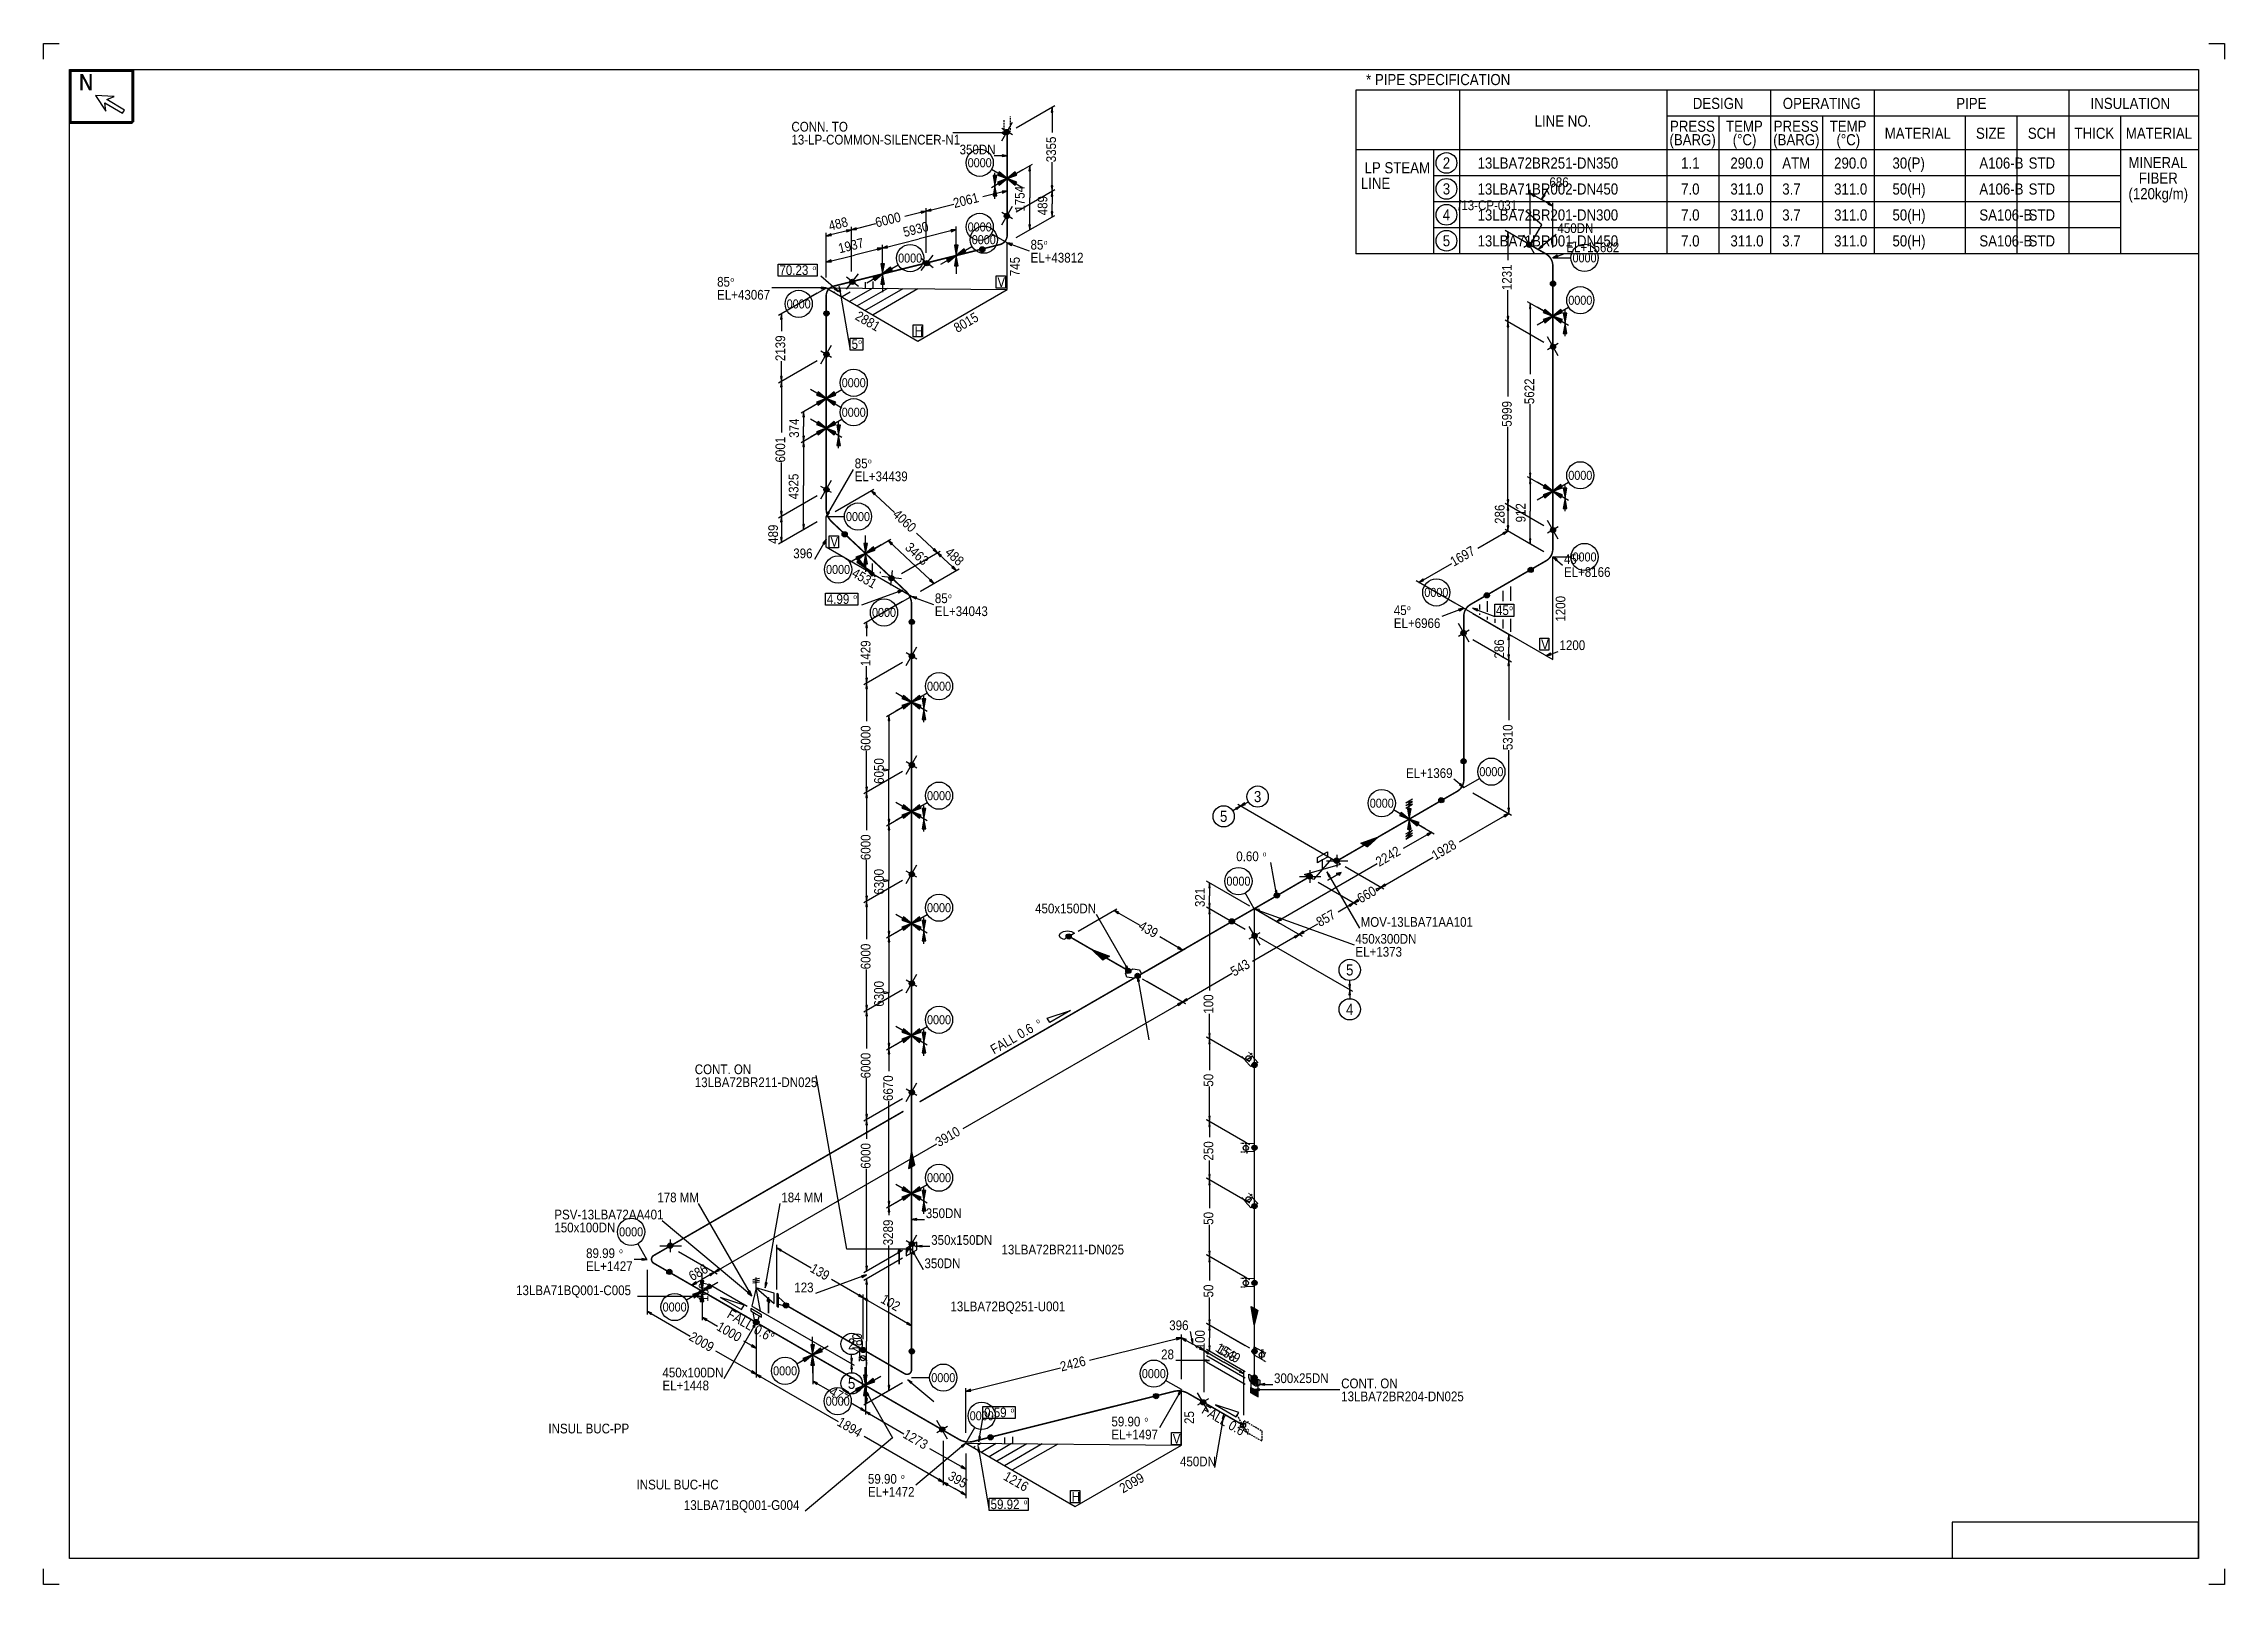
# Model space of a CAD drawing. Extents: x 0 to 841, y 0 to 594.
import ezdxf
from ezdxf.enums import TextEntityAlignment as Align

# ---------------------------------------------------------------- set-up
doc = ezdxf.new("R2010")
doc.units = 0
doc.linetypes.add('GT100', pattern=[1, 0.666667, -0.333333])
for name, color, linetype in [('AD1', 7, 'Continuous'), ('AD2', 7, 'Continuous'), ('AD3', 7, 'Continuous'), ('NODE', 7, 'Continuous'), ('SUPP', 7, 'Continuous'), ('TEE_300', 7, 'Continuous'), ('TEE_450', 7, 'Continuous')]:
    doc.layers.add(name, color=color, linetype=linetype)
doc.styles.add('ARIAL', font='arial.ttf')

msp = doc.modelspace()

# ---------------------------------------------------------------- texts
at = {"layer": 'default', "color": 2, "style": 'ARIAL', "width": 0.85}
for s, p in [('* PIPE SPECIFICATION', (510, 578)), ('DESIGN', (636, 568.8)), ('OPERATING', (670.7, 568.8)), ('PIPE', (737.6, 568.8)), ('INSULATION', (789.4, 568.8)), ('LINE NO.', (575, 562)), ('PRESS', (627.2, 560)), ('TEMP', (648.8, 560)), ('PRESS', (667.2, 560)), ('TEMP', (688.8, 560)), ('(BARG)', (627, 554.8)), ('(°C)', (651.4, 554.8)), ('(BARG)', (667, 554.8)), ('(°C)', (691.4, 554.8)), ('MATERIAL', (710, 557.3)), ('SIZE', (745.2, 557.3)), ('SCH', (765.2, 557.3)), ('THICK', (783.2, 557.3)), ('MATERIAL', (803, 557.3)), (' LP STEAM', (508, 544)), ('13LBA72BR251-DN350', (553, 545.8)), ('1.1', (631.5, 545.8)), ('290.0', (650.5, 545.8)), ('ATM', (670.5, 545.8)), ('290.0', (690.5, 545.8)), ('30(P)', (713, 545.8)), ('A106-B', (746.5, 545.8)), ('STD', (765.5, 545.8)), ('MINERAL', (804, 546)), ('LINE', (508, 538)), ('13LBA71BR002-DN450', (553, 535.8)), ('7.0', (631.5, 535.8)), ('311.0', (650.5, 535.8)), ('3.7', (670.5, 535.8)), ('311.0', (690.5, 535.8)), ('50(H)', (713, 535.8)), ('A106-B', (746.5, 535.8)), ('STD', (765.5, 535.8)), ('(120kg/m)', (804, 534)), ('FIBER', (808, 540)), ('13LBA72BR201-DN300', (553, 525.8)), ('7.0', (631.5, 525.8)), ('311.0', (650.5, 525.8)), ('3.7', (670.5, 525.8)), ('311.0', (690.5, 525.8)), ('50(H)', (713, 525.8)), ('SA106-B', (746.5, 525.8)), ('STD', (765.5, 525.8)), ('13LBA71BR001-DN450', (553, 515.8)), ('7.0', (631.5, 515.8)), ('311.0', (650.5, 515.8)), ('3.7', (670.5, 515.8)), ('311.0', (690.5, 515.8)), ('50(H)', (713, 515.8)), ('SA106-B', (746.5, 515.8)), ('STD', (765.5, 515.8))]:
    msp.add_text(s, height=4.3, dxfattribs=at).set_placement(p)
for s, p in [('2', (541, 548)), ('3', (541, 538)), ('4', (541, 528)), ('5', (541, 518))]:
    msp.add_text(s, height=4.3, dxfattribs=at).set_placement(p, align=Align.MIDDLE_CENTER)
at = {"layer": 'ELEV', "color": 2, "style": 'ARIAL', "width": 0.85}
for s, p in [('EL+43812', (380.6, 509.6)), ('EL+15682', (587.2, 513.6)), ('EL+43067', (259.73, 495.3)), ('EL+34439', (312.8, 425.3)), ('EL+8166', (586.3, 388.4)), ('EL+34043', (343.7, 373.3)), ('EL+6966', (520.7, 368.7)), ('EL+1369', (525.4, 310.9)), ('EL+1373', (505.9, 242)), ('EL+1427', (209.2, 120.8)), ('EL+1448', (238.66, 74.8)), ('EL+1497', (411.8, 55.9)), ('EL+1472', (317.9, 33.8))]:
    msp.add_text(s, height=3.75, dxfattribs=at).set_placement(p)
at = {"layer": 'FLAN', "color": 2, "style": 'ARIAL', "width": 0.85}
msp.add_text('13LBA71BQ001-G004', height=3.75, dxfattribs=at).set_placement((246.91, 28.7))
at = {"layer": 'GT_1', "color": 2, "style": 'ARIAL', "width": 0.85}
for s, height, p in [('N', 6.25, (13.6, 576)), ('N', 6.25, (13.8, 576)), ('CONN. TO', 3.75, (288.39, 560.1)), ('13-LP-COMMON-SILENCER-N1', 3.75, (288.39, 555.1)), ('350DN', 3.75, (353.24, 551.3)), ('686', 3.75, (580.7, 538.7)), ('/13-CP-031', 3.75, (545.49, 529.8)), ('450DN', 3.75, (583.8, 521)), ('85', 3.75, (380.6, 514.6)), ('o', 1.88, (385.7, 516.48)), ('70.23', 3.75, (283.77, 504.8)), ('o', 1.88, (296.52, 506.68)), ('85', 3.75, (259.73, 500.3)), ('o', 1.88, (264.83, 502.18)), ('V', 3.75, (367.83, 500.21)), ('5', 3.75, (311.6, 476.3)), ('o', 1.88, (314.15, 478.18)), ('H', 3.75, (335.92, 481.32)), ('85', 3.75, (312.8, 430.3)), ('o', 1.88, (317.9, 432.18)), ('V', 3.75, (303.45, 400.1)), ('396', 3.75, (289.09, 395.6)), ('45', 3.75, (586.3, 393.4)), ('o', 1.88, (591.4, 395.27)), ('4.99', 3.75, (302.04, 378)), ('o', 1.88, (312.24, 379.88)), ('85', 3.75, (343.7, 378.3)), ('o', 1.88, (348.8, 380.18)), ('45', 3.75, (520.7, 373.7)), ('o', 1.88, (525.8, 375.57)), ('45', 3.75, (560.1, 373.7)), ('o', 1.88, (565.2, 375.57)), ('V', 3.75, (577.5, 360.57)), ('1200', 3.75, (584.6, 360.2)), ('0.60', 3.75, (459.94, 278.8)), ('o', 1.88, (470.14, 280.68)), ('450x150DN', 3.75, (382.36, 258.7)), ('MOV-13LBA71AA101', 3.75, (507.9, 253.5)), ('450x300DN', 3.75, (505.9, 247)), ('CONT. ON', 3.75, (251.11, 196.7)), ('13LBA72BR211-DN025', 3.75, (251.11, 191.7)), ('PSV-13LBA72AA401', 3.75, (196.96, 140.7)), ('178 MM', 3.75, (236.67, 147.3)), ('184 MM', 3.75, (284.5, 147.3)), ('350DN', 3.75, (340.2, 141.2)), ('150x100DN', 3.75, (196.96, 135.7)), ('350x150DN', 3.75, (342.3, 130.9)), ('89.99', 3.75, (209.2, 125.8)), ('o', 1.88, (221.95, 127.67)), ('13LBA72BR211-DN025', 3.75, (369.4, 127.2)), ('350DN', 3.75, (339.7, 121.9)), ('13LBA71BQ001-C005', 3.75, (182.21, 111.5)), ('123', 3.75, (289.49, 112.6)), ('13LBA72BQ251-U001', 3.75, (349.7, 105.3)), ('396', 3.75, (434.09, 98)), ('28', 3.75, (430.96, 86.8)), ('450x100DN', 3.75, (238.66, 79.8)), ('300x25DN', 3.75, (474.5, 77.6)), ('CONT. ON', 3.75, (500.4, 75.6)), ('0.59', 3.75, (362.7, 64.4)), ('o', 1.88, (372.9, 66.28)), ('13LBA72BR204-DN025', 3.75, (500.4, 70.6)), ('INSUL BUC-PP', 3.75, (194.66, 58.2)), ('59.90', 3.75, (411.8, 60.9)), ('o', 1.88, (424.55, 62.77)), ('V', 3.75, (435.46, 54.27)), ('59.90', 3.75, (317.9, 38.8)), ('o', 1.88, (330.65, 40.67)), ('450DN', 3.75, (438.24, 45.5)), ('INSUL BUC-HC', 3.75, (228.66, 36.6)), ('H', 3.75, (396.51, 31.9)), ('59.92', 3.75, (365.2, 29)), ('o', 1.88, (377.95, 30.88))]:
    msp.add_text(s, height=height, dxfattribs=at).set_placement(p)
for s, height, rotation, p in [('3355', 3.75, 90, (390.42, 548.26)), ('1754', 3.75, 90, (378.31, 529.22)), ('2061', 3.75, 14, (351.32, 530.6)), ('489', 3.75, 90, (387.1, 527.82)), ('488', 3.75, 14, (303.27, 521.83)), ('6000', 3.75, 14, (321.27, 523.1)), ('5930', 3.75, 14.22596, (332, 519.4)), ('1937', 3.75, 13.91249, (307, 513.14)), ('745', 3.75, 90, (376.46, 504.34)), ('1231', 3.75, 90, (566.18, 498.96)), ('2881', 3.75, -30, (312.62, 487.87)), ('8015', 3.75, 30, (352.38, 482.42)), ('2139', 3.75, 90, (285.98, 471.61)), ('5622', 3.75, 90, (574.84, 455.01)), ('5999', 3.75, 90, (566.18, 446.31)), ('374', 3.75, 90, (291.3, 442.02)), ('6001', 3.75, 90, (285.98, 432.51)), ('4325', 3.75, 90, (291.11, 418.32)), ('4060', 3.75, -43, (327.14, 412.06)), ('286', 3.75, 90, (563.4, 408.85)), ('912', 3.75, 90, (571.5, 409.42)), ('489', 3.75, 90, (283.2, 401.14)), ('3463', 3.75, 316.99788, (331.92, 399.32)), ('488', 3.75, -43, (347.31, 397.44)), ('1697', 3.75, 30, (543.83, 392.33)), ('4531', 3.75, -30, (311.32, 388.76)), ('1200', 3.75, 90, (586.86, 371.16)), ('1429', 3.75, 90, (318.88, 354.01)), ('286', 3.75, 90, (563.2, 356.92)), ('6000', 3.75, 90, (318.88, 321.26)), ('5310', 3.75, 90, (566.52, 321.61)), ('6050', 3.75, 90, (324.01, 308.62)), ('6000', 3.75, 90, (318.88, 279.21)), ('1928', 3.75, 30, (536.67, 279.08)), ('2242', 3.75, 30, (515.07, 276.59)), ('6300', 3.75, 90, (324.01, 265.92)), ('660', 3.75, 30, (507.93, 262.47)), ('321', 3.75, 90, (447.8, 261.12)), ('439', 3.75, -30, (421.93, 252.78)), ('857', 3.75, 30, (492.18, 253.37)), ('6000', 3.75, 90, (318.88, 237.11)), ('543', 3.75, 30, (459.13, 234.27)), ('6300', 3.75, 90, (324.01, 222.72)), ('100', 3.75, 90, (451.08, 220.02)), ('o', 1.88, 30, (383.24, 216.05)), ('6000', 3.75, 90, (318.88, 195.06)), ('6670', 3.75, 90, (327.54, 186.34)), ('50', 3.75, 90, (451.08, 191.88)), ('6000', 3.75, 90, (318.88, 160.24)), ('3910', 3.75, 30, (345.27, 168.53)), ('250', 3.75, 90, (451.08, 163.39)), ('50', 3.75, 90, (451.08, 138.63)), ('3289', 3.75, 90, (327.54, 130.72)), ('686', 3.75, 29.60445, (250.14, 116.85)), ('139', 3.75, -30, (295.26, 120.73)), ('160', 3.75, 90, (256.4, 108.91)), ('102', 3.75, 330.12401, (322.5, 108.84)), ('50', 3.75, 90, (451.08, 110.63)), ('1000', 3.75, -30, (259.2, 98.27)), ('2009', 3.75, -30, (248.55, 94.42)), ('480', 3.75, 90, (315.6, 89.42)), ('100', 3.75, 90, (447.8, 90.62)), ('1549', 3.75, 329.69732, (451.56, 90.13)), ('2426', 3.75, 14, (392.57, 82.05)), ('153', 3.75, 329.69732, (452.33, 89.46)), ('477', 3.75, -30, (302.66, 73.18)), ('1894', 3.75, -30, (305.65, 61.47)), ('1273', 3.75, -30, (331.05, 56.82)), ('25', 3.75, 90, (443.66, 61.83)), ('395', 3.75, 329.82648, (348.42, 40.65)), ('1216', 3.75, -30, (369.82, 40.56)), ('2099', 3.75, 30, (416.27, 35.02))]:
    msp.add_text(s, height=height, rotation=rotation, dxfattribs=at).set_placement(p)
at = {"layer": 'NODE', "color": 6, "style": 'ARIAL', "width": 0.85}
for p in [(360.99, 548.08), (360.99, 523.35), (334.16, 511.33), (362.56, 518.42), (594.25, 511.41), (592.61, 495.07), (291.19, 493.65), (312.41, 463.27), (312.41, 451.88), (592.61, 427.57), (314.05, 411.67), (594.25, 396.09), (306.37, 391.27), (537.09, 382.43), (324.09, 374.7), (345.31, 346.27), (558.31, 313.32), (345.31, 304.07), (516.04, 301.17), (460.77, 271.11), (345.31, 260.88), (345.31, 217.68), (345.31, 156.78), (226.56, 135.91), (243.34, 106.93), (285.94, 82.32), (346.95, 79.7), (428.15, 81.24), (306.24, 70.62), (361.77, 64.99)]:
    msp.add_text('0000', height=3.5, dxfattribs=at).set_placement(p, align=Align.MIDDLE)
at = {"layer": 'spoolno', "color": 2, "style": 'ARIAL', "width": 0.85}
for s, p in [('3', (468.17, 303.72)), ('5', (455.08, 296.09)), ('5', (503.7, 236.9)), ('4', (503.7, 221.7)), ('2', (311.6, 92.7)), ('5', (311.6, 77.5))]:
    msp.add_text(s, height=4.3, dxfattribs=at).set_placement(p, align=Align.MIDDLE_CENTER)
at = {"layer": 'TPIPE1', "color": 4, "style": 'ARIAL', "width": 0.85}
msp.add_text('FALL 0.6°', height=3.75, rotation=329.97543, dxfattribs=at).set_placement((446.22, 66.14))
at = {"layer": 'TPIPE13', "color": 4, "style": 'ARIAL', "width": 0.85}
msp.add_text('FALL 0.6', height=3.75, rotation=30, dxfattribs=at).set_placement((366.51, 204.23))
at = {"layer": 'TPIPE3', "color": 4, "style": 'ARIAL', "width": 0.85}
msp.add_text('FALL 0.6°', height=3.75, rotation=-29.98164, dxfattribs=at).set_placement((263.22, 103.04))

# ---------------------------------------------------------------- linework, layer by layer
at = {"color": 2}
for centre, radius in [((371.49, 559.93), 0.85), ((371.49, 559.93), 0.7), ((371.49, 559.93), 0.55), ((371.49, 559.93), 0.4), ((371.49, 559.93), 0.25), ((371.49, 527.53), 0.85), ((371.49, 527.53), 0.7), ((371.49, 527.53), 0.55), ((371.49, 527.53), 0.4), ((371.49, 527.53), 0.25), ((362, 514.71), 0.85), ((362, 514.71), 0.7), ((362, 514.71), 0.55), ((362, 514.71), 0.4), ((362, 514.71), 0.25), ((572.96, 516.46), 0.85), ((572.96, 516.46), 0.7), ((572.96, 516.46), 0.55), ((572.96, 516.46), 0.4), ((572.96, 516.46), 0.25), ((340.69, 509.36), 0.85), ((340.69, 509.36), 0.7), ((340.69, 509.36), 0.55), ((340.69, 509.36), 0.4), ((340.69, 509.36), 0.25), ((311.89, 502.16), 0.85), ((311.89, 502.16), 0.7), ((311.89, 502.16), 0.55), ((311.89, 502.16), 0.4), ((311.89, 502.16), 0.25), ((582.09, 501.46), 0.85), ((582.09, 501.46), 0.7), ((582.09, 501.46), 0.55), ((582.09, 501.46), 0.4), ((582.09, 501.46), 0.25), ((301.89, 489.96), 0.85), ((301.89, 489.96), 0.7), ((301.89, 489.96), 0.55), ((301.89, 489.96), 0.4), ((301.89, 489.96), 0.25), ((301.91, 474.17), 0.85), ((301.91, 474.17), 0.7), ((301.91, 474.17), 0.55), ((301.91, 474.17), 0.4), ((301.91, 474.17), 0.25), ((582.11, 477.13), 0.85), ((582.11, 477.13), 0.7), ((582.11, 477.13), 0.55), ((582.11, 477.13), 0.4), ((582.11, 477.13), 0.25), ((301.91, 422.07), 0.85), ((301.91, 422.07), 0.7), ((301.91, 422.07), 0.55), ((301.91, 422.07), 0.4), ((301.91, 422.07), 0.25), ((308.93, 404.81), 0.85), ((308.93, 404.81), 0.7), ((308.93, 404.81), 0.55), ((308.93, 404.81), 0.4), ((308.93, 404.81), 0.25), ((582.11, 406.43), 0.85), ((582.11, 406.43), 0.7), ((582.11, 406.43), 0.55), ((582.11, 406.43), 0.4), ((582.11, 406.43), 0.25), ((326.99, 387.91), 0.85), ((326.99, 387.91), 0.7), ((326.99, 387.91), 0.55), ((326.99, 387.91), 0.4), ((326.99, 387.91), 0.25), ((573.49, 391.1), 0.85), ((573.49, 391.1), 0.7), ((573.49, 391.1), 0.55), ((573.49, 391.1), 0.4), ((573.49, 391.1), 0.25), ((556.59, 381.3), 0.85), ((556.59, 381.3), 0.7), ((556.59, 381.3), 0.55), ((556.59, 381.3), 0.4), ((556.59, 381.3), 0.25), ((334.79, 371.06), 0.85), ((334.79, 371.06), 0.7), ((334.79, 371.06), 0.55), ((334.79, 371.06), 0.4), ((334.79, 371.06), 0.25), ((547.59, 366.77), 0.85), ((547.59, 366.77), 0.7), ((547.59, 366.77), 0.55), ((547.59, 366.77), 0.4), ((547.59, 366.77), 0.25), ((334.81, 357.87), 0.85), ((334.81, 357.87), 0.7), ((334.81, 357.87), 0.55), ((334.81, 357.87), 0.4), ((334.81, 357.87), 0.25), ((334.81, 315.87), 0.85), ((334.81, 315.87), 0.7), ((334.81, 315.87), 0.55), ((334.81, 315.87), 0.4), ((334.81, 315.87), 0.25), ((547.61, 317.36), 0.85), ((547.61, 317.36), 0.7), ((547.61, 317.36), 0.55), ((547.61, 317.36), 0.4), ((547.61, 317.36), 0.25), ((539, 302.3), 0.85), ((539, 302.3), 0.7), ((539, 302.3), 0.55), ((539, 302.3), 0.4), ((539, 302.3), 0.25), ((498.64, 278.99), 0.85), ((498.64, 278.99), 0.7), ((498.64, 278.99), 0.55), ((498.64, 278.99), 0.4), ((498.64, 278.99), 0.25), ((334.81, 273.77), 0.85), ((334.81, 273.77), 0.7), ((334.81, 273.77), 0.55), ((334.81, 273.77), 0.4), ((334.81, 273.77), 0.25), ((488.24, 272.99), 0.85), ((488.24, 272.99), 0.7), ((488.24, 272.99), 0.55), ((488.24, 272.99), 0.4), ((488.24, 272.99), 0.25), ((475.6, 265.6), 0.85), ((475.6, 265.6), 0.7), ((475.6, 265.6), 0.55), ((475.6, 265.6), 0.4), ((475.6, 265.6), 0.25), ((458.2, 255.6), 0.85), ((458.2, 255.6), 0.7), ((458.2, 255.6), 0.55), ((458.2, 255.6), 0.4), ((458.2, 255.6), 0.25), ((395.31, 249.8), 0.85), ((395.31, 249.8), 0.7), ((395.31, 249.8), 0.55), ((395.31, 249.8), 0.4), ((395.31, 249.8), 0.25), ((467.01, 250.03), 0.85), ((467.01, 250.03), 0.7), ((467.01, 250.03), 0.55), ((467.01, 250.03), 0.4), ((467.01, 250.03), 0.25), ((418.31, 236.5), 0.85), ((418.31, 236.5), 0.7), ((418.31, 236.5), 0.55), ((418.31, 236.5), 0.4), ((418.31, 236.5), 0.25), ((334.81, 231.67), 0.85), ((334.81, 231.67), 0.7), ((334.81, 231.67), 0.55), ((334.81, 231.67), 0.4), ((334.81, 231.67), 0.25), ((421.9, 234.6), 0.85), ((421.9, 234.6), 0.7), ((421.9, 234.6), 0.55), ((421.9, 234.6), 0.4), ((421.9, 234.6), 0.25), ((466.99, 200.24), 0.85), ((466.99, 200.24), 0.7), ((466.99, 200.24), 0.55), ((466.99, 200.24), 0.4), ((466.99, 200.24), 0.25), ((334.81, 189.67), 0.85), ((334.81, 189.67), 0.7), ((334.81, 189.67), 0.55), ((334.81, 189.67), 0.4), ((334.81, 189.67), 0.25), ((466.99, 168.34), 0.85), ((466.99, 168.34), 0.7), ((466.99, 168.34), 0.55), ((466.99, 168.34), 0.4), ((466.99, 168.34), 0.25), ((466.99, 145.84), 0.85), ((466.99, 145.84), 0.7), ((466.99, 145.84), 0.55), ((466.99, 145.84), 0.4), ((466.99, 145.84), 0.25), ((241.64, 130.59), 0.85), ((241.64, 130.59), 0.7), ((241.64, 130.59), 0.55), ((241.64, 130.59), 0.4), ((241.64, 130.59), 0.25), ((334.81, 131.17), 0.85), ((334.81, 131.17), 0.7), ((334.81, 131.17), 0.55), ((334.81, 131.17), 0.4), ((334.81, 131.17), 0.25), ((241.31, 120.46), 0.85), ((241.31, 120.46), 0.7), ((241.31, 120.46), 0.55), ((241.31, 120.46), 0.4), ((241.31, 120.46), 0.25), ((466.99, 116.24), 0.85), ((466.99, 116.24), 0.7), ((466.99, 116.24), 0.55), ((466.99, 116.24), 0.4), ((466.99, 116.24), 0.25), ((274.71, 101.16), 0.85), ((274.71, 101.16), 0.7), ((274.89, 101.06), 0.85), ((274.71, 101.16), 0.55), ((274.89, 101.06), 0.7), ((274.71, 101.16), 0.4), ((274.89, 101.06), 0.55), ((274.71, 101.16), 0.25), ((274.89, 101.06), 0.4), ((274.89, 101.06), 0.25), ((286.29, 107.54), 0.85), ((286.29, 107.54), 0.7), ((286.29, 107.54), 0.55), ((286.29, 107.54), 0.4), ((286.29, 107.54), 0.25), ((316.09, 90.34), 0.85), ((316.09, 90.34), 0.85), ((316.09, 90.34), 0.7), ((316.09, 90.34), 0.7), ((316.09, 90.34), 0.55), ((316.09, 90.34), 0.55), ((316.09, 90.34), 0.4), ((316.09, 90.34), 0.4), ((316.09, 90.34), 0.25), ((316.09, 90.34), 0.25), ((334.79, 89.86), 0.85), ((334.79, 89.86), 0.7), ((334.79, 89.86), 0.55), ((334.79, 89.86), 0.4), ((334.79, 89.86), 0.25), ((466.99, 89.84), 0.85), ((466.99, 89.84), 0.7), ((466.99, 89.84), 0.55), ((466.99, 89.84), 0.4), ((466.99, 89.84), 0.25), ((466.99, 79.74), 0.85), ((466.99, 79.74), 0.7), ((466.99, 79.74), 0.55), ((466.99, 79.74), 0.4), ((466.99, 79.74), 0.25), ((429, 72.57), 0.85), ((429, 72.57), 0.7), ((429, 72.57), 0.55), ((429, 72.57), 0.4), ((429, 72.57), 0.25), ((447.16, 70.16), 0.85), ((447.16, 70.16), 0.7), ((447.16, 70.16), 0.55), ((447.16, 70.16), 0.4), ((447.16, 70.16), 0.25), ((346.56, 59.74), 0.85), ((346.56, 59.74), 0.7), ((346.56, 59.74), 0.55), ((346.56, 59.74), 0.4), ((346.56, 59.74), 0.25), ((365.2, 56.67), 0.85), ((365.2, 56.67), 0.7), ((365.2, 56.67), 0.55), ((365.2, 56.67), 0.4), ((365.2, 56.67), 0.25)]:
    msp.add_circle(centre, radius, dxfattribs=at)
at = {"color": 4}
for centre, radius in [((541, 548), 4), ((371.6, 541.95), 0.25), ((541, 538), 4), ((541, 528), 4), ((541, 518), 4), ((323.55, 505.2), 0.25), ((351.95, 512.3), 0.25), ((582, 488.95), 0.25), ((301.8, 457.15), 0.25), ((301.8, 445.75), 0.25), ((582, 421.45), 0.25), ((316.98, 397.4), 0.25), ((334.7, 340.15), 0.25), ((468.17, 303.72), 4.1), ((334.7, 297.95), 0.25), ((455.08, 296.09), 4.1), ((526.65, 295.05), 0.25), ((334.7, 254.75), 0.25), ((503.7, 236.9), 4.1), ((503.7, 221.7), 4.1), ((334.7, 211.55), 0.25), ((334.7, 150.65), 0.25), ((253.95, 113.05), 0.25), ((311.6, 92.7), 4.1), ((296.55, 88.45), 0.25), ((311.6, 77.5), 4.1), ((316.85, 76.75), 0.25)]:
    msp.add_circle(centre, radius, dxfattribs=at)
at = {"layer": 'AD1', "flags": 128}
for points in [[(474.9, 267.4), (475.6, 265.5), (475.6, 267.5)], [(468.9, 260.2), (466.9, 260.5), (468.6, 259.5)], [(422.6, 232.6), (421.9, 234.5), (421.9, 232.5)]]:
    msp.add_lwpolyline(points, dxfattribs=at)
at = {"layer": 'AD1', "color": 3, "flags": 128}
msp.add_lwpolyline([(437.3, 245.2), (439.2, 244.5), (437.7, 245.8)], dxfattribs=at)
at = {"layer": 'AD1', "color": 1, "flags": 128}
msp.add_lwpolyline([(318.2, 73.2), (316.9, 74.7), (317.6, 72.8)], dxfattribs=at)
at = {"layer": 'AD2', "color": 7}
for p, q in [((475.6, 267.5), (474.9, 267.4)), ((468.6, 259.5), (468.9, 260.2)), ((421.9, 232.5), (422.6, 232.6))]:
    msp.add_line(p, q, dxfattribs=at)
at = {"layer": 'AD2', "color": 1}
msp.add_line((317.6, 72.8), (318.2, 73.2), dxfattribs=at)
at = {"layer": 'AD3', "color": 7, "flags": 128}
for points in [[(475.6, 265.5), (473.3, 278.3)], [(466.9, 260.5), (505.4, 246.5)], [(421.9, 234.5), (426.2, 209.9)]]:
    msp.add_lwpolyline(points, dxfattribs=at)
at = {"layer": 'ARROW', "color": 7}
for p, q in [((388.6, 567.6), (389.2, 567.6)), ((369.6, 559.9), (369.6, 559.3)), ((369.6, 551.1), (369.6, 550.5)), ((380, 544.9), (380.6, 544.9)), ((389.2, 539.2), (388.6, 539.2)), ((342.3, 529.5), (342.1, 530.2)), ((369.6, 537.1), (369.8, 536.4)), ((388.6, 535.2), (389.2, 535.2)), ((574.8, 535.1), (575.2, 535.7)), ((579, 535.4), (578.4, 535.8)), ((580.5, 532.7), (580.1, 532.1)), ((309.5, 522.1), (309.7, 521.4)), ((313.5, 522.4), (313.3, 523)), ((338.3, 529.3), (338.5, 528.6)), ((349.9, 522.2), (350.1, 521.5)), ((380.6, 524.2), (380, 524.2)), ((389.2, 529.2), (388.6, 529.2)), ((303.8, 520), (303.6, 520.7)), ((321.5, 515.1), (321.7, 514.4)), ((325.5, 515.3), (325.3, 516)), ((373.3, 516.2), (373.6, 516.9)), ((564.4, 519.4), (565, 519.4)), ((574.6, 517.9), (574, 518.3)), ((578.1, 515.7), (577.7, 516.2)), ((303.8, 509.9), (303.6, 510.6)), ((584, 511.7), (583.7, 512.4)), ((299.8, 500.1), (299.8, 499.5)), ((305.3, 500), (304.9, 499.5)), ((306.8, 498.4), (307.5, 498.5)), ((284.2, 487.8), (284.8, 487.8)), ((565, 488.8), (564.4, 488.8)), ((573, 491.9), (573.6, 491.9)), ((564.4, 484.8), (565, 484.8)), ((284.8, 465.7), (284.2, 465.7)), ((284.2, 461.7), (284.8, 461.7)), ((292.8, 450.1), (293.4, 450.1)), ((293.4, 442.7), (292.8, 442.7)), ((292.8, 438.7), (293.4, 438.7)), ((320.3, 420), (320.8, 420.5)), ((573.6, 428.4), (573, 428.4)), ((573, 424.4), (573.6, 424.4)), ((284.8, 413.6), (284.2, 413.6)), ((303.1, 413.1), (302.5, 413.5)), ((565, 418.1), (564.4, 418.1)), ((564.4, 414.1), (565, 414.1)), ((284.2, 409.6), (284.8, 409.6)), ((293.4, 408.6), (292.8, 408.6)), ((562.8, 405.4), (563.2, 404.8)), ((565, 408.1), (564.4, 408.1)), ((284.8, 403.6), (284.2, 403.6)), ((300.5, 401.4), (301.1, 401)), ((326.9, 400.8), (327.4, 401.3)), ((343.5, 399.3), (343, 398.8)), ((345.8, 396.1), (346.3, 396.6)), ((573.6, 403.1), (573, 403.1)), ((342.2, 387.5), (341.7, 387)), ((350.8, 392.5), (350.3, 392)), ((532.3, 387), (531.9, 387.6)), ((583.3, 394.6), (583.7, 395.1)), ((329.4, 383), (329.7, 382.3)), ((336.4, 379.9), (336.7, 380.6)), ((545.7, 376), (546, 375.3)), ((552.8, 375.3), (553.1, 376)), ((317.1, 368.9), (317.7, 368.9)), ((564.7, 364.3), (565.3, 364.3)), ((565.3, 358.3), (564.7, 358.3)), ((564.7, 354.3), (565.3, 354.3)), ((581.4, 358.3), (581.1, 359)), ((317.7, 349.4), (317.1, 349.4)), ((317.1, 345.4), (317.7, 345.4)), ((325.7, 333.1), (326.3, 333.1)), ((324, 314.3), (324, 313.7)), ((317.7, 307.4), (317.1, 307.4)), ((317.1, 303.4), (317.7, 303.4)), ((546.4, 308.7), (546, 308.2)), ((326.3, 294.9), (325.7, 294.9)), ((459.7, 299.3), (460.1, 298.7)), ((463.5, 300.7), (463.1, 301.3)), ((563.1, 296.5), (563.5, 295.9)), ((565.3, 299.2), (564.7, 299.2)), ((325.7, 290.9), (326.3, 290.9)), ((533.4, 289.3), (533.8, 288.7)), ((324, 271.6), (324, 271)), ((495.6, 272.8), (496.2, 273.2)), ((517.6, 269.4), (517.2, 270)), ((317.7, 265.3), (317.1, 265.3)), ((317.1, 261.3), (317.7, 261.3)), ((449.3, 268.5), (449.9, 268.5)), ((449.9, 262.5), (449.3, 262.5)), ((503.4, 262), (503.8, 261.4)), ((507.2, 263.4), (506.8, 264)), ((513.8, 268), (514.2, 267.4)), ((414.3, 258.5), (414.7, 259.1)), ((449.3, 258.5), (449.9, 258.5)), ((477.5, 256.2), (477.1, 256.8)), ((326.3, 251.7), (325.7, 251.7)), ((325.7, 247.7), (326.3, 247.7)), ((482.3, 249.8), (482.7, 249.2)), ((486.1, 251.2), (485.7, 251.8)), ((417.8, 238.4), (417.2, 238)), ((324, 228.4), (324, 227.8)), ((504, 231.3), (503.4, 231.3)), ((503.4, 227.3), (504, 227.3)), ((317.7, 223.2), (317.1, 223.2)), ((317.1, 219.2), (317.7, 219.2)), ((437.3, 223.8), (437.7, 223.2)), ((441.1, 225.2), (440.7, 225.8)), ((449.9, 212.4), (449.3, 212.4)), ((326.3, 208.5), (325.7, 208.5)), ((325.7, 204.5), (326.3, 204.5)), ((449.3, 208.4), (449.9, 208.4)), ((466.1, 204.3), (465.5, 204.7)), ((317.7, 181.2), (317.1, 181.2)), ((317.1, 177.2), (317.7, 177.2)), ((449.9, 180.5), (449.3, 180.5)), ((449.3, 176.5), (449.9, 176.5)), ((463.7, 166.4), (464.4, 166.5)), ((449.9, 158), (449.3, 158)), ((449.3, 154), (449.9, 154)), ((326.3, 147.6), (325.7, 147.6)), ((325.7, 143.6), (326.3, 143.6)), ((466.1, 149.9), (465.5, 150.3)), ((336.7, 140.4), (336.7, 141)), ((284.2, 128.4), (284.6, 129)), ((332.7, 129.5), (332.7, 128.9)), ((335.4, 127.3), (336, 127.7)), ((338.8, 130.1), (338.8, 130.7)), ((449.9, 128.4), (449.3, 128.4)), ((230.7, 125.6), (230.7, 125)), ((256.8, 119.6), (257.2, 119)), ((260.6, 121), (260.2, 121.6)), ((315.4, 119), (315.7, 118.3)), ((317.7, 122.7), (317.1, 122.7)), ((449.3, 124.4), (449.9, 124.4)), ((463.7, 118.3), (463, 118.2)), ((251.9, 116), (251.5, 116.6)), ((252, 111.3), (252, 110.7)), ((271.8, 112.8), (271.4, 112.3)), ((272.4, 113.2), (271.8, 112.8)), ((279, 116.2), (278.3, 116.3)), ((314.5, 111.8), (314.1, 111.2)), ((317.1, 115.8), (317.7, 115.8)), ((317.5, 109.2), (317.9, 109.8)), ((234.2, 104), (234.6, 104.6)), ((255.5, 101.7), (255.9, 102.3)), ((333.2, 101), (332.8, 100.4)), ((449.9, 102), (449.3, 102)), ((273.5, 99.5), (274.1, 99.1)), ((436.8, 95), (437, 94.3)), ((440.3, 93.8), (440.7, 94.4)), ((443.2, 94.6), (442.5, 94.5)), ((449.3, 98), (449.9, 98)), ((273.3, 92.3), (272.9, 91.7)), ((311.9, 87.1), (311.3, 87.1)), ((446, 91.4), (445.6, 90.8)), ((447.6, 86.6), (447.6, 86)), ((449, 88.8), (449.4, 89.4)), ((449.9, 91.9), (449.3, 91.9)), ((470.4, 90.3), (469.7, 90.4)), ((273.3, 82.3), (272.9, 81.7)), ((276.3, 79.7), (276.7, 80.3)), ((298.1, 77.1), (298.5, 77.7)), ((311.3, 83.1), (311.9, 83.1)), ((326.3, 76.7), (325.7, 76.7)), ((334.6, 77.4), (335, 77.9)), ((461.4, 82.5), (461, 81.9)), ((471, 76.8), (471, 77.4)), ((315.4, 68), (315, 67.4)), ((317.7, 71.7), (317.1, 71.7)), ((357.6, 74.5), (357.4, 75.2)), ((437.5, 73.6), (438.1, 73.2)), ((468.9, 74.8), (468.9, 75.4)), ((318.4, 65.4), (318.8, 66)), ((454.5, 63.8), (455.2, 63.7)), ((353.9, 53.4), (354.3, 52.9)), ((360.4, 51.1), (361.1, 51.2)), ((361.3, 56.9), (360.6, 57)), ((354.1, 45.7), (353.7, 45.1)), ((345.4, 40.7), (345, 40.1)), ((348.4, 38.1), (348.8, 38.7)), ((354.1, 35.7), (353.7, 35.1))]:
    msp.add_line(p, q, dxfattribs=at)
at = {"layer": 'ARROW', "color": 3}
msp.add_line((437.7, 245.8), (437.3, 245.2), dxfattribs=at)
at = {"layer": 'CAP', "color": 2, "flags": 128}
for points in [[(395.5, 249.8), (393.4, 248.6), (392.2, 249.3), (391.7, 250.2), (392.2, 251.1), (393.3, 251.7), (394.8, 252), (396.4, 251.7), (397.6, 251), (395.5, 249.8)], [(466.9, 79.9), (469, 78.7), (469, 77.3), (468.5, 76.4), (467.4, 76.4), (466.4, 77), (465.3, 78.2), (464.8, 79.7), (464.8, 81.1), (466.9, 79.9)]]:
    msp.add_lwpolyline(points, dxfattribs=at)
at = {"layer": 'ELBO', "color": 4, "const_width": 0.6, "flags": 128}
for points in [[(368.7, 516.5, 0.343471), (371.6, 520.2)], [(582, 508.4, 0.268126), (579.4, 512.9)], [(301.8, 496.8, -0.345189), (304.7, 500.5)], [(304, 409.6, -0.205729), (301.8, 414.6)], [(579.4, 394.6, 0.267786), (582, 399.1)], [(334.7, 377.9, 0.210278), (332.5, 382.9)], [(547.7, 373.3, -0.268116), (550.3, 377.8)], [(545.1, 305.7, 0.267786), (547.7, 310.2)], [(235.3, 123.8, -0.57736), (235.3, 126.8)], [(332.1, 81.2, 0.577127), (334.7, 82.7)], [(441.4, 73.6, 0.191875), (435.9, 74.4)], [(358.5, 55.1, -0.196871), (353, 55.9)]]:
    msp.add_lwpolyline(points, format="xyb", dxfattribs=at)
at = {"layer": 'FLAN', "color": 2, "flags": 128}
for points in [[(282.7, 109.7), (282.7, 107.3), (283.4, 106.9), (283.4, 111.7), (282.7, 112.1), (282.7, 109.7)], [(274.8, 104.2), (276.9, 103), (276.9, 103.9), (272.7, 106.3), (272.7, 105.4), (274.8, 104.2)]]:
    msp.add_lwpolyline(points, dxfattribs=at)
at = {"layer": 'G1', "color": 4, "flags": 128}
msp.add_lwpolyline([(439.2, 244.5), (430.5, 249.6)], dxfattribs=at)
at = {"layer": 'GT_1', "flags": 128}
for points in [[(0, 588), (0, 594), (6, 594)], [(835, 594), (841, 594), (841, 588)], [(389.2, 567.6), (388.9, 569.6), (388.6, 567.6)], [(369.6, 559.3), (371.6, 559.6), (369.6, 559.9)], [(369.6, 550.5), (371.6, 550.8), (369.6, 551.1)], [(342.1, 530.2), (340.3, 529.4), (342.3, 529.5)], [(369.8, 536.4), (371.6, 537.2), (369.6, 537.1)], [(309.7, 521.4), (311.5, 522.2), (309.5, 522.1)], [(313.3, 523), (311.5, 522.2), (313.5, 522.4)], [(338.5, 528.6), (340.3, 529.4), (338.3, 529.3)], [(573.3, 516.4), (577.8, 524.2), (571.7, 529.3)], [(303.6, 520.7), (301.8, 519.8), (303.8, 520)], [(373.6, 516.9), (371.6, 517.2), (373.3, 516.2)], [(565, 519.4), (564.7, 521.4), (564.4, 519.4)], [(574, 518.3), (573.3, 516.4), (574.6, 517.9)], [(577.7, 516.2), (576.4, 514.7), (578.1, 515.7)], [(583.7, 512.4), (582, 511.4), (584, 511.7)], [(299.8, 499.5), (301.8, 499.8), (299.8, 500.1)], [(304.9, 499.5), (306.6, 498.5), (305.3, 500)], [(307.5, 498.5), (306.8, 500.4), (306.8, 498.4)], [(284.8, 487.8), (284.5, 489.8), (284.2, 487.8)], [(564.4, 488.8), (564.7, 486.8), (565, 488.8)], [(573.6, 491.9), (573.3, 493.9), (573, 491.9)], [(565, 484.8), (564.7, 486.8), (564.4, 484.8)], [(284.2, 465.7), (284.5, 463.7), (284.8, 465.7)], [(284.8, 461.7), (284.5, 463.7), (284.2, 461.7)], [(320.8, 420.5), (319.1, 421.6), (320.3, 420)], [(284.2, 413.6), (284.5, 411.6), (284.8, 413.6)], [(302.5, 413.5), (301.8, 411.6), (303.1, 413.1)], [(564.4, 418.1), (564.7, 416.1), (565, 418.1)], [(565, 414.1), (564.7, 416.1), (564.4, 414.1)], [(284.8, 409.6), (284.5, 411.6), (284.2, 409.6)], [(563.2, 404.8), (564.7, 406.1), (562.8, 405.4)], [(564.4, 408.1), (564.7, 406.1), (565, 408.1)], [(284.2, 403.6), (284.5, 401.6), (284.8, 403.6)], [(301.1, 401), (301.8, 402.9), (300.5, 401.4)], [(343, 398.8), (344.7, 397.7), (343.5, 399.3)], [(346.3, 396.6), (344.7, 397.7), (345.8, 396.1)], [(583.7, 395.1), (582, 396.1), (583.3, 394.6)], [(350.3, 392), (352, 390.9), (350.8, 392.5)], [(531.9, 387.6), (530.4, 386.3), (532.3, 387)], [(329.7, 382.3), (331.4, 383.3), (329.4, 383)], [(336.7, 380.6), (334.7, 380.9), (336.4, 379.9)], [(317.7, 368.9), (317.4, 370.9), (317.1, 368.9)], [(546, 375.3), (547.7, 376.3), (545.7, 376)], [(553.1, 376), (551.1, 376.3), (552.8, 375.3)], [(581.1, 359), (579.4, 358), (581.4, 358.3)], [(317.1, 349.4), (317.4, 347.4), (317.7, 349.4)], [(317.7, 345.4), (317.4, 347.4), (317.1, 345.4)], [(317.1, 307.4), (317.4, 305.4), (317.7, 307.4)], [(317.7, 303.4), (317.4, 305.4), (317.1, 303.4)], [(546, 308.2), (547.7, 307.2), (546.4, 308.7)], [(463.1, 301.3), (461.6, 300), (463.5, 300.7)], [(563.5, 295.9), (565, 297.2), (563.1, 296.5)], [(564.7, 299.2), (565, 297.2), (565.3, 299.2)], [(533.8, 288.7), (535.3, 290), (533.4, 289.3)], [(496.2, 273.2), (494.9, 274.7), (495.6, 272.8)], [(517.2, 270), (515.7, 268.7), (517.6, 269.4)], [(317.1, 265.3), (317.4, 263.3), (317.7, 265.3)], [(317.7, 261.3), (317.4, 263.3), (317.1, 261.3)], [(503.8, 261.4), (505.3, 262.7), (503.4, 262)], [(506.8, 264), (505.3, 262.7), (507.2, 263.4)], [(514.2, 267.4), (515.7, 268.7), (513.8, 268)], [(414.7, 259.1), (412.8, 259.8), (414.3, 258.5)], [(477.1, 256.8), (475.6, 255.5), (477.5, 256.2)], [(482.7, 249.2), (484.2, 250.5), (482.3, 249.8)], [(485.7, 251.8), (484.2, 250.5), (486.1, 251.2)], [(417.2, 238), (418.5, 236.5), (417.8, 238.4)], [(504, 227.3), (503.7, 229.3), (503.4, 227.3)], [(317.1, 223.2), (317.4, 221.2), (317.7, 223.2)], [(317.7, 219.2), (317.4, 221.2), (317.1, 219.2)], [(437.7, 223.2), (439.2, 224.5), (437.3, 223.8)], [(440.7, 225.8), (439.2, 224.5), (441.1, 225.2)], [(449.3, 212.4), (449.6, 210.4), (449.9, 212.4)], [(449.9, 208.4), (449.6, 210.4), (449.3, 208.4)], [(334.7, 129.2), (309.7, 129.2), (297.9, 196.2)], [(317.1, 181.2), (317.4, 179.2), (317.7, 181.2)], [(317.7, 177.2), (317.4, 179.2), (317.1, 177.2)], [(449.3, 180.5), (449.6, 178.5), (449.9, 180.5)], [(449.9, 176.5), (449.6, 178.5), (449.3, 176.5)], [(449.3, 158), (449.6, 156), (449.9, 158)], [(449.9, 154), (449.6, 156), (449.3, 154)], [(325.7, 147.6), (326, 145.6), (326.3, 147.6)], [(326.3, 143.6), (326, 145.6), (325.7, 143.6)], [(336.7, 141), (334.7, 140.7), (336.7, 140.4)], [(284.6, 129), (282.7, 129.7), (284.2, 128.4)], [(332.7, 128.9), (334.7, 129.2), (332.7, 129.5)], [(336, 127.7), (334.7, 129.2), (335.4, 127.3)], [(338.8, 130.7), (336.8, 130.4), (338.8, 130.1)], [(449.3, 128.4), (449.6, 126.4), (449.9, 128.4)], [(449.9, 124.4), (449.6, 126.4), (449.3, 124.4)], [(230.7, 125), (232.7, 125.3), (230.7, 125.6)], [(315.7, 118.3), (317.4, 119.3), (315.4, 119)], [(317.1, 122.7), (317.4, 120.7), (317.7, 122.7)], [(252, 110.7), (254, 111), (252, 111.3)], [(271.4, 112.3), (273.1, 111.3), (271.8, 112.8)], [(271.8, 112.8), (273.1, 111.3), (272.4, 113.2)], [(278.3, 116.3), (278.3, 114.3), (279, 116.2)], [(234.6, 104.6), (232.7, 105.3), (234.2, 104)], [(255.9, 102.3), (254, 103), (255.5, 101.7)], [(274.1, 99.1), (274.8, 101), (273.5, 99.5)], [(272.9, 91.7), (274.8, 91), (273.3, 92.3)], [(311.3, 87.1), (311.6, 85.1), (311.9, 87.1)], [(447.6, 86), (449.6, 86.3), (447.6, 86.6)], [(272.9, 81.7), (274.8, 81), (273.3, 82.3)], [(276.7, 80.3), (274.8, 81), (276.3, 79.7)], [(298.5, 77.7), (296.6, 78.4), (298.1, 77.1)], [(325.7, 76.7), (326, 74.7), (326.3, 76.7)], [(335, 77.9), (333.3, 78.9), (334.6, 77.4)], [(471, 77.4), (469, 77.1), (471, 76.8)], [(316.9, 74.7), (327.4, 56.5), (293.7, 28.2)], [(315, 67.4), (316.9, 66.7), (315.4, 68)], [(357.4, 75.2), (355.6, 74.4), (357.6, 74.5)], [(438.1, 73.2), (438.8, 75.1), (437.5, 73.6)], [(468.9, 75.4), (466.9, 75.1), (468.9, 74.8)], [(318.8, 66), (316.9, 66.7), (318.4, 65.4)], [(455.2, 63.7), (455.2, 65.7), (454.5, 63.8)], [(354.3, 52.9), (355.6, 54.4), (353.9, 53.4)], [(361.1, 51.2), (360.4, 53.1), (360.4, 51.1)], [(360.6, 57), (360.6, 55), (361.3, 56.9)], [(353.7, 45.1), (355.6, 44.4), (354.1, 45.7)], [(6, 0), (0, 0), (0, 6)], [(841, 6), (841, 0), (835, 0)]]:
    msp.add_lwpolyline(points, dxfattribs=at)
at = {"layer": 'GT_1', "color": 2, "flags": 128}
for points in [[(380.6, 544.9), (380.3, 546.9), (380, 544.9)], [(388.6, 539.2), (388.9, 537.2), (389.2, 539.2)], [(389.2, 535.2), (388.9, 537.2), (388.6, 535.2)], [(575.2, 535.7), (573.3, 536.4), (574.8, 535.1)], [(578.4, 535.8), (577.7, 533.9), (579, 535.4)], [(580.1, 532.1), (582, 531.4), (580.5, 532.7)], [(350.1, 521.5), (351.9, 522.3), (349.9, 522.2)], [(380, 524.2), (380.3, 522.2), (380.6, 524.2)], [(388.6, 529.2), (388.9, 527.2), (389.2, 529.2)], [(321.7, 514.4), (323.5, 515.2), (321.5, 515.1)], [(325.3, 516), (323.5, 515.2), (325.5, 515.3)], [(303.6, 510.6), (301.8, 509.8), (303.8, 509.9)], [(293.4, 450.1), (293.1, 452.1), (292.8, 450.1)], [(292.8, 442.7), (293.1, 440.7), (293.4, 442.7)], [(293.4, 438.7), (293.1, 440.7), (292.8, 438.7)], [(573, 428.4), (573.3, 426.4), (573.6, 428.4)], [(573.6, 424.4), (573.3, 426.4), (573, 424.4)], [(292.8, 408.6), (293.1, 406.6), (293.4, 408.6)], [(327.4, 401.3), (325.7, 402.4), (326.9, 400.8)], [(573, 403.1), (573.3, 401.1), (573.6, 403.1)], [(341.7, 387), (343.4, 385.9), (342.2, 387.5)], [(565.3, 364.3), (565, 366.3), (564.7, 364.3)], [(564.7, 358.3), (565, 356.3), (565.3, 358.3)], [(565.3, 354.3), (565, 356.3), (564.7, 354.3)], [(326.3, 333.1), (326, 335.1), (325.7, 333.1)], [(324, 313.7), (326, 314), (324, 314.3)], [(325.7, 294.9), (326, 292.9), (326.3, 294.9)], [(460.1, 298.7), (461.6, 300), (459.7, 299.3)], [(326.3, 290.9), (326, 292.9), (325.7, 290.9)], [(324, 271), (326, 271.3), (324, 271.6)], [(449.9, 268.5), (449.6, 270.5), (449.3, 268.5)], [(449.3, 262.5), (449.6, 260.5), (449.9, 262.5)], [(449.9, 258.5), (449.6, 260.5), (449.3, 258.5)], [(325.7, 251.7), (326, 249.7), (326.3, 251.7)], [(326.3, 247.7), (326, 249.7), (325.7, 247.7)], [(324, 227.8), (326, 228.1), (324, 228.4)], [(503.4, 231.3), (503.7, 229.3), (504, 231.3)], [(325.7, 208.5), (326, 206.5), (326.3, 208.5)], [(326.3, 204.5), (326, 206.5), (325.7, 204.5)], [(257.2, 119), (258.7, 120.3), (256.8, 119.6)], [(260.2, 121.6), (258.7, 120.3), (260.6, 121)], [(317.7, 115.8), (317.4, 117.8), (317.1, 115.8)], [(251.5, 116.6), (250, 115.3), (251.9, 116)], [(314.1, 111.2), (316, 110.5), (314.5, 111.8)], [(317.9, 109.8), (316, 110.5), (317.5, 109.2)], [(332.8, 100.4), (334.7, 99.7), (333.2, 101)], [(449.3, 102), (449.6, 100), (449.9, 102)], [(437, 94.3), (438.8, 95.1), (436.8, 95)], [(440.7, 94.4), (438.8, 95.1), (440.3, 93.8)], [(442.5, 94.5), (443.2, 92.6), (443.2, 94.6)], [(449.9, 98), (449.6, 100), (449.3, 98)], [(311.9, 83.1), (311.6, 85.1), (311.3, 83.1)], [(445.6, 90.8), (447.5, 90.1), (446, 91.4)], [(449.4, 89.4), (447.5, 90.1), (449, 88.8)], [(449.3, 91.9), (449.6, 89.9), (449.9, 91.9)], [(461, 81.9), (462.9, 81.2), (461.4, 82.5)], [(317.1, 71.7), (317.4, 69.7), (317.7, 71.7)], [(345, 40.1), (346.9, 39.4), (345.4, 40.7)], [(348.8, 38.7), (346.9, 39.4), (348.4, 38.1)], [(353.7, 35.1), (355.6, 34.4), (354.1, 35.7)]]:
    msp.add_lwpolyline(points, dxfattribs=at)
at = {"layer": 'H1'}
msp.add_line((831, 576), (506, 576), dxfattribs=at)
at = {"layer": 'H2'}
msp.add_line((831, 566), (626, 566), dxfattribs=at)
at = {"layer": 'H3'}
msp.add_line((831, 553), (506, 553), dxfattribs=at)
at = {"layer": 'H4'}
msp.add_line((801, 543), (536, 543), dxfattribs=at)
at = {"layer": 'H4_1'}
msp.add_line((801, 533), (536, 533), dxfattribs=at)
at = {"layer": 'H4_2'}
msp.add_line((801, 523), (536, 523), dxfattribs=at)
at = {"layer": 'H4_3'}
msp.add_line((801, 513), (536, 513), dxfattribs=at)
at = {"layer": 'HF'}
msp.add_line((831, 513), (506, 513), dxfattribs=at)
at = {"layer": 'MOV', "color": 2, "flags": 128}
msp.add_lwpolyline([(493.2, 275.7), (493.2, 279.3), (491.3, 278.2), (491.3, 280.2), (495.1, 282.4), (495.1, 280.4), (493.2, 279.3)], dxfattribs=at)
at = {"layer": 'NODE', "color": 7}
for p, q in [((371.6, 541.95), (365.54, 545.45)), ((351.95, 512.3), (358.01, 515.8)), ((371.6, 517.23), (365.54, 520.73)), ((323.55, 505.2), (329.61, 508.7)), ((582, 511.41), (589, 511.41)), ((301.8, 499.78), (295.74, 496.28)), ((582, 488.95), (588.06, 492.45)), ((301.8, 457.15), (307.86, 460.65)), ((301.8, 445.75), (307.86, 449.25)), ((582, 421.45), (588.06, 424.95)), ((301.8, 411.67), (308.8, 411.67)), ((316.98, 397.4), (310.91, 393.9)), ((582, 396.09), (589, 396.09)), ((334.7, 380.83), (328.64, 377.33)), ((547.7, 376.31), (541.64, 379.81)), ((334.7, 340.15), (340.76, 343.65)), ((547.7, 307.19), (553.76, 310.69)), ((334.7, 297.95), (340.76, 301.45)), ((526.65, 295.05), (520.59, 298.55)), ((466.9, 260.5), (463.4, 266.56)), ((334.7, 254.75), (340.76, 258.25)), ((334.7, 211.55), (340.76, 215.05)), ((334.7, 150.65), (340.76, 154.15)), ((232.69, 125.3), (229.19, 131.36)), ((253.95, 113.05), (247.89, 109.55)), ((296.55, 88.45), (290.49, 84.95)), ((316.85, 76.75), (310.79, 73.25)), ((334.7, 79.7), (341.7, 79.7)), ((438.76, 75.11), (432.7, 78.61)), ((355.64, 54.39), (359.14, 60.45))]:
    msp.add_line(p, q, dxfattribs=at)
at = {"layer": 'NODE', "color": 6}
for centre in [(360.99, 548.08), (360.99, 523.35), (362.56, 518.42), (334.16, 511.33), (594.25, 511.41), (291.19, 493.65), (592.61, 495.07), (312.41, 463.27), (312.41, 451.88), (592.61, 427.57), (314.05, 411.67), (306.37, 391.27), (594.25, 396.09), (537.09, 382.43), (324.09, 374.7), (345.31, 346.27), (558.31, 313.32), (345.31, 304.07), (516.04, 301.17), (460.77, 271.11), (345.31, 260.88), (345.31, 217.68), (345.31, 156.78), (226.56, 135.91), (243.34, 106.93), (285.94, 82.32), (346.95, 79.7), (428.15, 81.24), (306.24, 70.62), (361.77, 64.99)]:
    msp.add_circle(centre, 5.25, dxfattribs=at)
at = {"layer": 'OLET', "color": 4, "flags": 128}
for points in [[(466.9, 200.4), (465.5, 199.6), (463.4, 202), (466.1, 203.6), (468.3, 201.2), (466.9, 200.4)], [(466.9, 168.5), (466.9, 166.9), (463.7, 166.8), (463.7, 170), (466.9, 170.1), (466.9, 168.5)], [(466.9, 146), (465.5, 145.2), (463.4, 147.6), (466.1, 149.2), (468.3, 146.8), (466.9, 146)], [(466.9, 116.4), (466.9, 114.8), (463.7, 114.7), (463.7, 117.9), (466.9, 118), (466.9, 116.4)], [(316, 90.5), (314.6, 91.3), (314.6, 88.1), (317.4, 86.5), (317.4, 89.7), (316, 90.5)], [(466.9, 90), (466.9, 91.6), (469.7, 90), (469.7, 86.8), (466.9, 88.4), (466.9, 90)]]:
    msp.add_lwpolyline(points, dxfattribs=at)
at = {"layer": 'OW', "color": 2}
msp.add_circle((462.56, 61.26), 1, dxfattribs=at)
at = {"layer": 'PL10', "color": 7, "flags": 128}
msp.add_lwpolyline([(334.7, 127.8), (335.2, 128.1), (335.2, 131), (334.2, 130.4), (334.2, 127.5), (336.8, 129), (336.8, 131.9), (332.6, 129.5), (332.6, 126.6), (334.7, 127.8)], dxfattribs=at)
at = {"layer": 'PL16', "flags": 128}
msp.add_lwpolyline([(34, 583.2), (34, 563.2), (10, 563.2), (10, 583.4), (34.2, 583.4), (34.2, 563.4), (10.2, 563.4), (10.2, 583.6), (34.4, 583.6), (34.4, 563.6), (10.4, 563.6), (10.4, 583.8), (34.6, 583.8), (34.6, 563.8), (10.6, 563.8), (10.6, 584)], dxfattribs=at)
at = {"layer": 'PL18', "flags": 128}
for points in [[(468.3, 76.7), (468.1, 78.8), (467.7, 77), (467.4, 79.2), (467, 77.4), (466.7, 79.6), (466.3, 77.8), (466, 80), (465.7, 78.2), (465.7, 80.2), (466, 78), (466.3, 79.8), (466.7, 77.6), (467, 79.4), (467.4, 77.2), (467.7, 79), (468.1, 76.8), (468.3, 78.7)], [(468.3, 74.3), (468.1, 72.4), (467.7, 74.6), (467.4, 72.8), (467, 75), (466.7, 73.2), (466.3, 75.4), (466, 73.6), (465.7, 75.8), (465.7, 73.8), (466, 75.6), (466.3, 73.4), (466.7, 75.2), (467, 73), (467.4, 74.8), (467.7, 72.6), (468.1, 74.4), (468.3, 72.3)]]:
    msp.add_lwpolyline(points, dxfattribs=at)
at = {"layer": 'PL2', "color": 7, "flags": 128}
for points in [[(369.5, 556.5), (373.7, 563.7)], [(375.1, 561.6), (390, 570.2)], [(388.9, 569.6), (388.9, 559.8)], [(371.6, 559.6), (350.6, 559.6)], [(373.7, 558.9), (369.5, 561.3)], [(371.6, 550.8), (366.6, 550.8)], [(375.1, 543.9), (381.3, 547.5)], [(380.3, 546.9), (380.3, 534.6)], [(388.9, 537.2), (388.9, 548.3)], [(371.6, 521.2), (371.6, 538.4)], [(340.3, 529.4), (351, 532.1)], [(340.3, 513.4), (340.3, 530.6)], [(340.3, 513.4), (340.3, 530.6)], [(371.6, 537.2), (362.2, 534.9)], [(369.5, 524.1), (373.7, 531.3)], [(375.1, 529.2), (390, 537.8)], [(375.1, 529.2), (390, 537.8)], [(380.3, 522.2), (380.3, 534.6)], [(573.3, 520.4), (573.3, 537.6)], [(582, 515.4), (582, 532.6)], [(311.5, 522.2), (302.9, 520.1)], [(311.5, 522.2), (320.9, 524.6)], [(311.5, 506.2), (311.5, 523.4)], [(311.5, 506.2), (311.5, 523.4)], [(340.3, 529.4), (332.1, 527.4)], [(351.9, 522.3), (337.7, 518.8)], [(351.9, 516.3), (351.9, 523.5)], [(373.7, 526.5), (369.5, 528.9)], [(375.1, 519.2), (390, 527.8)], [(375.1, 519.2), (381.3, 522.8)], [(578.5, 513.4), (563.6, 522)], [(301.8, 503.8), (301.8, 521)], [(301.8, 519.8), (302.9, 520.1)], [(323.5, 515.2), (337.7, 518.8)], [(371.6, 517.2), (380.1, 514.1)], [(371.6, 499.2), (371.6, 517.2)], [(564.7, 521.4), (564.7, 510.5)], [(575, 513), (570.8, 520.2)], [(575, 517.8), (570.8, 515.4)], [(576.4, 514.7), (583.3, 520.5)], [(582, 511.4), (586.7, 513.1)], [(301.8, 503.8), (301.8, 511)], [(309.6, 499.3), (314.3, 505.3)], [(338.4, 506.5), (343.1, 512.5)], [(338.4, 511.3), (343.1, 507.7)], [(301.8, 499.8), (280.8, 499.8)], [(298.3, 497.8), (283.4, 489.2)], [(306.6, 498.5), (299.7, 504.3)], [(301.8, 499.8), (337.2, 479.3)], [(301.8, 499.8), (371.6, 499.2)], [(305.1, 498.2), (304.8, 498.1)], [(306.8, 500.4), (311.1, 475.8)], [(311, 498.2), (308, 496.4)], [(309.6, 504.1), (314.3, 500.5)], [(319.5, 499.6), (310.8, 494.6)], [(325.4, 499.6), (313.8, 492.9)], [(331.3, 499.5), (316.6, 491)], [(316.8, 502), (316.8, 499.7)], [(319.8, 502.3), (319.8, 499.6)], [(337.2, 499.5), (319.9, 489.5)], [(337.2, 479.3), (371.6, 499.2)], [(564.7, 486.8), (564.7, 499)], [(284.5, 489.8), (284.5, 483.2)], [(578.5, 490.9), (572.3, 494.5)], [(573.3, 493.9), (573.3, 466.6)], [(578.5, 478.8), (563.6, 487.4)], [(578.5, 478.8), (563.6, 487.4)], [(564.7, 486.8), (564.7, 457.9)], [(584.1, 473.7), (579.9, 480.9)], [(298.3, 471.7), (283.4, 463.1)], [(298.3, 471.7), (283.4, 463.1)], [(284.5, 463.7), (284.5, 471.6)], [(299.7, 470.6), (303.9, 477.8)], [(303.9, 473), (299.7, 475.4)], [(579.9, 476.1), (584.1, 478.5)], [(284.5, 463.7), (284.5, 444.1)], [(298.3, 455.1), (292.1, 451.5)], [(573.3, 426.4), (573.3, 455)], [(564.7, 416.1), (564.7, 446.3)], [(293.1, 440.7), (293.1, 423.7)], [(284.5, 411.6), (284.5, 432.5)], [(301.8, 411.6), (312.3, 429.8)], [(293.1, 406.6), (293.1, 423.7)], [(299.7, 418.5), (303.9, 425.7)], [(303.9, 420.9), (299.7, 423.3)], [(305.3, 413.6), (320.2, 422.2)], [(319.1, 421.6), (328.2, 413.2)], [(573.3, 426.4), (573.3, 413.8)], [(298.3, 419.6), (283.4, 411)], [(298.3, 419.6), (283.4, 411)], [(578.5, 408.1), (563.6, 416.7)], [(578.5, 408.1), (563.6, 416.7)], [(564.7, 416.1), (564.7, 407.2)], [(573.3, 401.1), (573.3, 413.8)], [(298.3, 409.6), (283.4, 401)], [(284.5, 411.6), (284.5, 402.7)], [(298.3, 409.6), (292.1, 406)], [(301.8, 399.9), (301.8, 411.6)], [(344.7, 397.7), (336.6, 405.3)], [(564.7, 406.1), (553.1, 399.4)], [(578.5, 398.1), (563.6, 406.7)], [(578.5, 398.1), (563.6, 406.7)], [(564.7, 406.1), (564.7, 407.2)], [(584.1, 403), (579.9, 410.2)], [(579.9, 405.4), (584.1, 407.8)], [(284.5, 401.6), (284.5, 402.7)], [(301.8, 402.9), (297.3, 395.1)], [(334.7, 380.9), (301.8, 399.9)], [(320.5, 399.4), (326.7, 403)], [(325.7, 402.4), (334.5, 394.2)], [(330.9, 389.7), (345.8, 398.3)], [(330.9, 389.7), (345.8, 398.3)], [(344.7, 397.7), (345.5, 396.9)], [(352, 390.9), (345.5, 396.9)], [(578.5, 398.1), (572.3, 401.7)], [(582, 396.1), (585.8, 392.9)], [(582, 356.5), (582, 396.1)], [(316.7, 391.8), (316.7, 393.8)], [(319.7, 390.1), (319.7, 393.6)], [(322.7, 389.8), (322.7, 390.3)], [(330.9, 387.6), (323.2, 388.5)], [(326.7, 385.2), (327.4, 390.9)], [(343.4, 385.9), (334.5, 394.2)], [(338.2, 382.9), (353.1, 391.5)], [(544.2, 378.3), (529.3, 386.9)], [(530.4, 386.3), (543.1, 393.6)], [(331.4, 383.3), (315.4, 377.5)], [(331.2, 378.9), (316.3, 370.3)], [(334.7, 380.9), (343.2, 377.8)], [(338.2, 382.9), (344.4, 386.5)], [(556.7, 379), (556.7, 375)], [(562.7, 383), (562.7, 379)], [(565.7, 384.7), (565.7, 379.2)], [(317.4, 370.9), (317.4, 365.6)], [(547.7, 376.3), (539.2, 373.2)], [(549.8, 363.2), (545.6, 370.4)], [(547.7, 376.3), (582, 356.5)], [(551.1, 376.3), (559.6, 373.2)], [(551.2, 374.3), (566.1, 365.7)], [(553.7, 377.8), (553.7, 375.8)], [(553.7, 374.3), (553.7, 373.8)], [(556.7, 373), (556.7, 372)], [(559.7, 372.2), (559.7, 370.7)], [(562.7, 372), (562.7, 368.5)], [(565.7, 372.2), (565.7, 367.2)], [(545.6, 365.6), (549.8, 368)], [(551.2, 364.3), (566.1, 355.7)], [(551.2, 364.3), (566.1, 355.7)], [(331.2, 355.4), (316.3, 346.8)], [(331.2, 355.4), (316.3, 346.8)], [(317.4, 347.4), (317.4, 354)], [(332.6, 354.3), (336.8, 361.5)], [(336.8, 356.7), (332.6, 359.1)], [(565, 356.3), (565, 333.2)], [(579.4, 358), (584.1, 359.7)], [(317.4, 347.4), (317.4, 332.8)], [(331.2, 338.1), (325, 334.5)], [(326, 335.1), (326, 314)], [(317.4, 305.4), (317.4, 321.3)], [(565, 297.2), (565, 321.6)], [(331.2, 313.4), (316.3, 304.8)], [(331.2, 313.4), (316.3, 304.8)], [(326, 292.9), (326, 314)], [(332.6, 312.3), (336.8, 319.5)], [(336.8, 314.7), (332.6, 317.1)], [(317.4, 305.4), (317.4, 290.8)], [(547.7, 307.2), (543.9, 310.4)], [(551.2, 305.2), (566.1, 296.6)], [(551.2, 305.2), (566.1, 296.6)], [(496.7, 279.7), (460.6, 300.6)], [(496.7, 279.7), (460.6, 300.6)], [(565, 297.2), (545.9, 286.2)], [(326, 292.9), (326, 271.3)], [(535.3, 290), (524.3, 283.7)], [(530.1, 293), (536.3, 289.4)], [(317.4, 263.3), (317.4, 279.2)], [(475.6, 255.5), (514.3, 277.9)], [(494.7, 278.9), (503, 278.9)], [(498.8, 276.5), (498.8, 281.3)], [(515.7, 268.7), (535.9, 280.4)], [(331.2, 271.3), (316.3, 262.7)], [(331.2, 271.3), (316.3, 262.7)], [(326, 249.7), (326, 271.3)], [(332.6, 270.2), (336.8, 277.4)], [(336.8, 272.6), (332.6, 275)], [(465.2, 261.5), (448.5, 271.1)], [(484.3, 272.9), (492.6, 272.9)], [(488.4, 270.5), (488.4, 275.3)], [(491.5, 270.7), (506.4, 262.1)], [(491.5, 270.7), (506.4, 262.1)], [(494.9, 274.7), (507.4, 253)], [(501.9, 276.7), (516.8, 268.1)], [(501.9, 276.7), (516.8, 268.1)], [(317.4, 263.3), (317.4, 248.7)], [(463.4, 252.5), (448.5, 261.1)], [(463.4, 252.5), (448.5, 261.1)], [(505.3, 262.7), (499.2, 259.2)], [(505.3, 262.7), (507.2, 263.8)], [(515.7, 268.7), (515, 268.3)], [(399, 251.8), (413.9, 260.4)], [(418.5, 236.5), (406, 258.2)], [(412.8, 259.8), (422.7, 254.1)], [(449.6, 260.5), (449.6, 229)], [(464.8, 253.6), (469, 246.4)], [(468.6, 259.5), (485.3, 249.9)], [(468.6, 259.5), (485.3, 249.9)], [(468.6, 259.5), (476.6, 254.9)], [(484.2, 250.5), (491.4, 254.7)], [(326, 249.7), (326, 228.1)], [(425.4, 236.5), (440.3, 245.1)], [(469, 251.2), (464.8, 248.8)], [(484.2, 250.5), (466.2, 240.1)], [(468.6, 249.5), (504.7, 228.7)], [(468.6, 249.5), (504.7, 228.7)], [(317.4, 221.2), (317.4, 237.1)], [(439.2, 224.5), (458.4, 235.6)], [(331.2, 229.2), (316.3, 220.6)], [(331.2, 229.2), (316.3, 220.6)], [(326, 206.5), (326, 228.1)], [(332.6, 228.1), (336.8, 235.3)], [(336.8, 230.5), (332.6, 232.9)], [(423.6, 233.5), (440.3, 223.9)], [(425.4, 232.5), (440.3, 223.9)], [(317.4, 221.2), (317.4, 206.6)], [(439.2, 224.5), (354.5, 175.6)], [(449.6, 210.4), (449.6, 220)], [(463.4, 202.4), (448.5, 211)], [(465.2, 201.4), (448.5, 211)], [(449.6, 210.4), (449.6, 198.3)], [(326, 206.5), (326, 197.9)], [(317.4, 179.2), (317.4, 195.1)], [(331.2, 187.2), (316.3, 178.6)], [(331.2, 187.2), (316.3, 178.6)], [(326, 145.6), (326, 186.3)], [(332.6, 186.1), (336.8, 193.3)], [(336.8, 188.5), (332.6, 190.9)], [(449.6, 178.5), (449.6, 191.9)], [(317.4, 179.2), (317.4, 171.8)], [(463.4, 170.5), (448.5, 179.1)], [(465.2, 169.5), (448.5, 179.1)], [(449.6, 178.5), (449.6, 172.4)], [(258.7, 120.3), (344.5, 169.8)], [(317.4, 120.7), (317.4, 160.2)], [(449.6, 156), (449.6, 163.4)], [(463.4, 148), (448.5, 156.6)], [(465.2, 147), (448.5, 156.6)], [(449.6, 156), (449.6, 145.1)], [(273.1, 111.3), (252.6, 146.8)], [(278.3, 114.3), (284, 146.8)], [(326, 145.6), (326, 142.3)], [(273.1, 111.3), (238.6, 140.2)], [(332.6, 127.6), (336.8, 134.8)], [(334.7, 140.7), (339.7, 140.7)], [(449.6, 126.4), (449.6, 138.6)], [(237.7, 130.5), (246, 130.5)], [(241.8, 128.1), (241.8, 132.9)], [(244.9, 128.3), (259.8, 119.7)], [(244.9, 128.3), (259.8, 119.7)], [(282.7, 113.7), (282.7, 130.9)], [(282.7, 129.7), (296, 122)], [(331.2, 128.7), (316.3, 120.1)], [(331.2, 128.7), (316.3, 120.1)], [(326, 74.7), (326, 130.7)], [(336.8, 130), (332.6, 132.4)], [(334.7, 129.2), (339.2, 121.4)], [(336.8, 130.4), (341.8, 130.4)], [(463.4, 118.4), (448.5, 127)], [(465.2, 117.4), (448.5, 127)], [(449.6, 126.4), (449.6, 117.1)], [(232.7, 125.3), (227.7, 125.3)], [(232.7, 121.3), (232.7, 104.1)], [(236.2, 123.3), (251.1, 114.7)], [(273.5, 117.6), (276.1, 118)], [(274.8, 114.3), (274.8, 118.3)], [(317.4, 119.3), (297.7, 112.1)], [(331.2, 125.8), (316.3, 117.2)], [(331.2, 125.8), (316.3, 117.2)], [(317.4, 117.8), (317.4, 93.8)], [(254, 111), (229, 111)], [(271.3, 107.1), (256.4, 115.7)], [(271.3, 103), (256.4, 111.6)], [(273.5, 116.9), (276.1, 117.3)], [(273.5, 116.2), (276.1, 116.6)], [(316, 110.5), (303.8, 117.5)], [(316, 94.5), (316, 111.7)], [(316, 94.5), (316, 111.7)], [(449.6, 100), (449.6, 110.6)], [(232.7, 105.3), (249.3, 95.7)], [(254, 109), (254, 101.8)], [(254, 103), (259.9, 99.6)], [(274.8, 101), (262.3, 79.3)], [(276.5, 105.3), (312.6, 84.5)], [(276.5, 105.3), (312.6, 84.5)], [(274.8, 91), (270, 93.8)], [(274.8, 99), (274.8, 89.8)], [(274.8, 99), (274.8, 79.8)], [(274.8, 97), (274.8, 79.8)], [(317.4, 69.7), (317.4, 93.8)], [(334.7, 83.7), (334.7, 100.9)], [(438.8, 95.1), (403.4, 86.3)], [(438.8, 79.1), (438.8, 96.3)], [(438.8, 79.1), (438.8, 96.3)], [(463.4, 92), (448.5, 100.6)], [(465.2, 91), (448.5, 100.6)], [(274.8, 81), (259.3, 89.9)], [(296.6, 84.4), (296.6, 77.2)], [(449.6, 86.3), (436.6, 86.3)], [(447.5, 74.1), (447.5, 91.3)], [(447.5, 74.1), (447.5, 91.3)], [(463.4, 81.9), (448.5, 90.5)], [(463.4, 81.9), (448.5, 90.5)], [(463.4, 79.5), (448.5, 88.1)], [(463.4, 79.5), (448.5, 88.1)], [(463.4, 77.1), (448.5, 85.7)], [(274.8, 81), (306.4, 62.8)], [(296.6, 78.4), (303.4, 74.5)], [(331.2, 77.7), (316.3, 69.1)], [(331.2, 77.7), (325, 74.1)], [(333.3, 78.9), (343.3, 70.5)], [(355.6, 74.4), (392.2, 83.5)], [(462.9, 65.2), (462.9, 82.4)], [(465.5, 80.2), (465.5, 73.8)], [(468.3, 76.7), (465.5, 78.3)], [(468.3, 74.3), (465.5, 75.9)], [(468.3, 78.6), (468.3, 72.2)], [(469, 77.1), (474, 77.1)], [(316.9, 66.7), (311.2, 70)], [(355.6, 58.4), (355.6, 75.6)], [(438.8, 75.1), (430.3, 60.4)], [(438.8, 53.7), (438.8, 75.1)], [(449.2, 66.7), (445, 73.9)], [(449.2, 71.5), (445, 69.1)], [(466.9, 75.1), (499.9, 75.1)], [(316.9, 66.7), (331.8, 58.1)], [(348.6, 56), (344.4, 63.2)], [(348.6, 60.8), (344.4, 58.4)], [(360.6, 55), (362.2, 63.9)], [(455.2, 65.7), (451.6, 45)], [(346.9, 39.4), (316.4, 57)], [(355.6, 54.4), (336.4, 38.3)], [(355.6, 44.4), (341.8, 52.3)], [(346.9, 55.4), (346.9, 38.2)], [(346.9, 55.4), (346.9, 38.2)], [(355.6, 54.4), (397.8, 30)], [(355.6, 54.4), (438.8, 53.7)], [(359.3, 53.1), (358.6, 52.7)], [(361.5, 54.4), (360.2, 53.6)], [(360.4, 53.1), (364.7, 28.5)], [(361.6, 54.4), (361.6, 54.3)], [(367.4, 54.3), (361.6, 50.9)], [(373.3, 54.3), (364.6, 49.2)], [(379.2, 54.2), (367.6, 47.5)], [(370.6, 56.6), (370.6, 54.3)], [(385.1, 54.2), (370.6, 45.7)], [(373.6, 56.9), (373.6, 54.2)], [(391.1, 54.1), (373.7, 44.1)], [(397.8, 30), (438.8, 53.7)], [(355.6, 50.4), (355.6, 33.2)], [(355.6, 50.4), (355.6, 43.2)]]:
    msp.add_lwpolyline(points, dxfattribs=at)
at = {"layer": 'PL2', "color": 3, "flags": 128}
for points in [[(388.9, 537.2), (388.9, 532.2)], [(388.9, 527.2), (388.9, 532.2)], [(573.3, 536.4), (577.7, 533.9)], [(577.7, 533.9), (580.2, 538.2)], [(582, 531.4), (577.7, 533.9)], [(323.5, 515.2), (312.7, 512.5)], [(323.5, 509.2), (323.5, 516.4)], [(323.5, 509.2), (323.5, 516.4)], [(301.8, 509.8), (312.7, 512.5)], [(293.1, 452.1), (293.1, 446.4)], [(293.1, 440.7), (293.1, 446.4)], [(298.3, 443.7), (292.1, 440.1)], [(298.3, 443.7), (292.1, 440.1)], [(578.5, 423.4), (572.3, 427)], [(578.5, 423.4), (572.3, 427)], [(565, 366.3), (565, 361.3)], [(565, 356.3), (565, 361.3)], [(331.2, 295.9), (325, 292.3)], [(331.2, 295.9), (325, 292.3)], [(449.6, 270.5), (449.6, 265.5)], [(449.6, 260.5), (449.6, 265.5)], [(331.2, 252.7), (325, 249.1)], [(331.2, 252.7), (325, 249.1)], [(331.2, 209.5), (325, 205.9)], [(331.2, 209.5), (325, 205.9)], [(331.2, 148.6), (325, 145)], [(331.2, 148.6), (325, 145)], [(250, 115.3), (254.4, 117.8)], [(258.7, 120.3), (254.4, 117.8)], [(316, 110.5), (325.4, 105.1)], [(334.7, 99.7), (325.4, 105.1)], [(438.8, 95.1), (443.2, 92.6)], [(443.2, 92.6), (442.3, 97.5)], [(447.5, 90.1), (443.2, 92.6)], [(449.6, 100), (449.6, 95)], [(449.6, 89.9), (449.6, 95)], [(447.5, 90.1), (455.2, 85.7)], [(462.9, 81.2), (455.2, 85.7)], [(316.9, 72.7), (316.9, 65.5)], [(316.9, 72.7), (316.9, 65.5)], [(346.9, 39.4), (351.3, 36.9)], [(355.6, 34.4), (351.3, 36.9)]]:
    msp.add_lwpolyline(points, dxfattribs=at)
at = {"layer": 'PL2', "color": 2, "flags": 128}
for points in [[(461.6, 300), (458.6, 298.2)], [(461.6, 300), (464.6, 301.7)], [(503.7, 229.3), (503.7, 232.8)], [(503.7, 229.3), (503.7, 225.8)], [(311.6, 85.1), (311.6, 88.6)], [(311.6, 85.1), (311.6, 81.6)]]:
    msp.add_lwpolyline(points, dxfattribs=at)
at = {"layer": 'PL2', "color": 7, "linetype": 'GT100', "flags": 128}
for points in [[(464.6, 57.8), (460.4, 65)], [(464.6, 62.6), (460.4, 60.2)]]:
    msp.add_lwpolyline(points, dxfattribs=at)
at = {"layer": 'PL27', "flags": 128}
for points in [[(509.3, 285), (508, 285.8), (514.8, 288.2), (510.5, 284.3), (508.1, 285.7), (514.3, 287.9), (510.4, 284.4), (508.3, 285.6), (513.7, 287.6), (510.2, 284.5), (508.5, 285.5), (513.2, 287.2), (510, 284.6), (508.6, 285.4), (512.7, 287), (509.9, 284.7), (508.8, 285.3), (512.1, 286.6), (509.7, 284.8), (509, 285.2), (511.7, 286.4), (509.5, 284.9), (509.1, 285.1), (511.1, 286), (509.4, 285), (509.3, 285), (514.8, 288.2)], [(409.8, 241.5), (408.5, 240.7), (404.3, 244.7), (411, 242.2), (408.6, 240.8), (404.8, 244.4), (410.9, 242.1), (408.8, 240.9), (405.4, 244.1), (410.7, 242), (409, 241), (405.9, 243.7), (410.5, 241.9), (409.1, 241.1), (406.4, 243.5), (410.4, 241.8), (409.3, 241.2), (407, 243.1), (410.2, 241.7), (409.5, 241.3), (407.4, 242.9), (410, 241.6), (409.6, 241.4), (408, 242.5), (409.9, 241.5), (409.8, 241.5), (404.3, 244.7)], [(334.7, 161), (336, 161.8), (334.7, 167.4), (333.5, 160.3), (335.9, 161.7), (334.7, 166.8), (333.6, 160.4), (335.7, 161.6), (334.7, 166.1), (333.8, 160.5), (335.5, 161.5), (334.7, 165.5), (334, 160.6), (335.4, 161.4), (334.7, 164.9), (334.1, 160.7), (335.2, 161.3), (334.7, 164.3), (334.3, 160.8), (335, 161.2), (334.7, 163.7), (334.5, 160.9), (334.9, 161.1), (334.7, 163.1), (334.6, 161), (334.7, 161), (334.7, 167.4)], [(466.9, 106.4), (468.2, 105.6), (466.9, 100), (465.7, 107.1), (468.1, 105.7), (466.9, 100.6), (465.8, 107), (467.9, 105.8), (466.9, 101.3), (466, 106.9), (467.7, 105.9), (466.9, 101.9), (466.2, 106.8), (467.6, 106), (466.9, 102.5), (466.3, 106.7), (467.4, 106.1), (466.9, 103.1), (466.5, 106.6), (467.2, 106.2), (466.9, 103.7), (466.7, 106.5), (467.1, 106.3), (466.9, 104.3), (466.8, 106.4), (466.9, 106.4), (466.9, 100)]]:
    msp.add_lwpolyline(points, dxfattribs=at)
at = {"layer": 'PL4', "color": 7, "linetype": 'GT100', "flags": 128}
for points in [[(370.3, 564.5), (370.3, 558.9), (372.9, 560.3), (372.9, 565.9)], [(462.1, 203.5), (463.4, 202), (466.2, 203.6), (464.8, 205.1)], [(461.7, 166.8), (463.7, 166.8), (463.7, 170), (461.7, 170)], [(462.1, 149.1), (463.4, 147.6), (466.2, 149.2), (464.8, 150.7)], [(461.7, 114.7), (463.7, 114.7), (463.7, 117.9), (461.7, 117.9)], [(314.6, 86.1), (314.6, 88.1), (317.4, 86.5), (317.4, 84.5)], [(471.4, 89), (469.7, 90), (469.7, 86.8), (471.4, 85.8)]]:
    msp.add_lwpolyline(points, dxfattribs=at)
at = {"layer": 'PL4', "color": 7, "flags": 128}
for points in [[(274.8, 114.3), (281.7, 108.3), (281.7, 112.3), (274.8, 114.3)], [(283.4, 108), (286.2, 107.2), (286.2, 108.2), (283.4, 110.7)], [(275.9, 103.6), (275.2, 100.8), (274.3, 101.3), (273.6, 105)], [(831, 10), (831, 24), (736, 24), (736, 10)]]:
    msp.add_lwpolyline(points, dxfattribs=at)
at = {"layer": 'PL5', "color": 7, "flags": 128}
for points in [[(283.3, 509), (298.3, 509), (298.3, 504.3), (283.3, 504.3), (283.3, 509)], [(367.3, 504.5), (370.9, 504.5), (370.9, 499.7), (367.3, 499.7), (367.3, 504.5)], [(311.1, 480.5), (315.9, 480.5), (315.9, 475.8), (311.1, 475.8), (311.1, 480.5)], [(335.4, 485.6), (339, 485.6), (339, 480.9), (335.4, 480.9), (335.4, 485.6)], [(303, 404.3), (306.5, 404.3), (306.5, 399.6), (303, 399.6), (303, 404.3)], [(301.5, 382.2), (314, 382.2), (314, 377.5), (301.5, 377.5), (301.5, 382.2)], [(559.6, 377.9), (567, 377.9), (567, 373.2), (559.6, 373.2), (559.6, 377.9)], [(577, 364.8), (580.5, 364.8), (580.5, 360.1), (577, 360.1), (577, 364.8)], [(274.8, 106.3), (276.5, 105.3), (274.8, 114.3), (273.1, 107.3), (274.8, 106.3)], [(362.2, 68.6), (374.7, 68.6), (374.7, 63.9), (362.2, 63.9), (362.2, 68.6)], [(435, 58.5), (438.5, 58.5), (438.5, 53.8), (435, 53.8), (435, 58.5)], [(396, 36.2), (399.6, 36.2), (399.6, 31.4), (396, 31.4), (396, 36.2)], [(364.7, 33.2), (379.7, 33.2), (379.7, 28.5), (364.7, 28.5), (364.7, 33.2)]]:
    msp.add_lwpolyline(points, dxfattribs=at)
at = {"layer": 'PL8', "color": 7, "flags": 128}
msp.add_lwpolyline([(20, 574), (24, 568), (23.6, 571.2), (30.4, 567.2), (31.2, 568.4), (24.4, 572.4), (27.2, 573.6), (20, 574)], dxfattribs=at)
at = {"layer": 'SFW', "color": 2, "flags": 128}
for points in [[(466.9, 77.5), (468.3, 76.7), (468.3, 78.7), (465.5, 80.3), (465.5, 78.3), (466.9, 77.5)], [(466.9, 75.1), (468.3, 74.3), (468.3, 72.3), (465.5, 73.9), (465.5, 75.9), (466.9, 75.1)]]:
    msp.add_lwpolyline(points, dxfattribs=at)
at = {"layer": 'spoolno', "color": 7, "flags": 128}
msp.add_lwpolyline([(10, 584), (831, 584), (831, 10), (10, 10), (10, 584)], dxfattribs=at)
at = {"layer": 'SUPP', "color": 4}
for p, q in [((371.38, 542.08), (365.54, 545.45)), ((371.38, 541.83), (365.54, 538.45)), ((367.54, 543.14), (366.14, 543.14)), ((366.14, 543.14), (366.84, 539.2)), ((366.84, 539.2), (366.14, 535.26)), ((367.4, 542.88), (366.28, 542.88)), ((366.28, 542.88), (366.84, 539.73)), ((366.84, 538.67), (366.28, 535.52)), ((367.26, 542.61), (366.42, 542.61)), ((366.42, 542.61), (366.84, 540.25)), ((367.12, 542.35), (366.56, 542.35)), ((366.56, 542.35), (366.84, 540.78)), ((366.98, 542.09), (366.7, 542.09)), ((366.7, 542.09), (366.84, 541.3)), ((366.84, 534.2), (366.84, 544.2)), ((366.84, 539.2), (367.54, 543.14)), ((366.84, 539.73), (367.4, 542.88)), ((366.84, 540.25), (367.26, 542.61)), ((366.84, 540.78), (367.12, 542.35)), ((366.84, 541.3), (366.98, 542.09)), ((367.54, 535.26), (366.84, 539.2)), ((367.4, 535.52), (366.84, 538.67)), ((368.54, 544.53), (367.84, 543.31)), ((367.84, 543.31), (371.6, 541.95)), ((371.6, 541.95), (367.84, 540.59)), ((367.84, 540.59), (368.54, 539.37)), ((368.7, 544.27), (368.14, 543.3)), ((368.14, 543.3), (371.15, 542.21)), ((371.15, 541.69), (368.14, 540.6)), ((368.14, 540.6), (368.7, 539.63)), ((368.85, 544.02), (368.43, 543.29)), ((368.43, 543.29), (370.69, 542.48)), ((370.69, 541.42), (368.43, 540.61)), ((368.43, 540.61), (368.85, 539.88)), ((371.6, 541.95), (368.54, 544.53)), ((368.54, 539.37), (371.6, 541.95)), ((371.15, 542.21), (368.7, 544.27)), ((368.7, 539.63), (371.15, 541.69)), ((369.01, 543.77), (368.73, 543.28)), ((368.73, 543.28), (370.24, 542.74)), ((370.24, 541.16), (368.73, 540.62)), ((368.73, 540.62), (369.01, 540.13)), ((370.69, 542.48), (368.85, 544.02)), ((368.85, 539.88), (370.69, 541.42)), ((370.24, 542.74), (369.01, 543.77)), ((369.01, 540.13), (370.24, 541.16)), ((369.17, 543.52), (369.03, 543.27)), ((369.03, 543.27), (369.78, 543)), ((369.78, 540.9), (369.03, 540.63)), ((369.03, 540.63), (369.17, 540.38)), ((369.78, 543), (369.17, 543.52)), ((369.17, 540.38), (369.78, 540.9)), ((374.66, 544.53), (371.6, 541.95)), ((371.6, 541.95), (375.36, 543.31)), ((371.6, 541.95), (374.66, 539.37)), ((375.36, 540.59), (371.6, 541.95)), ((371.82, 542.08), (377.66, 545.45)), ((371.82, 541.83), (377.66, 538.45)), ((374.5, 544.27), (372.05, 542.21)), ((372.05, 542.21), (375.06, 543.3)), ((372.05, 541.69), (374.5, 539.63)), ((375.06, 540.6), (372.05, 541.69)), ((374.35, 544.02), (372.51, 542.48)), ((372.51, 542.48), (374.77, 543.29)), ((372.51, 541.42), (374.35, 539.88)), ((374.77, 540.61), (372.51, 541.42)), ((374.19, 543.77), (372.96, 542.74)), ((372.96, 542.74), (374.47, 543.28)), ((372.96, 541.16), (374.19, 540.13)), ((374.47, 540.62), (372.96, 541.16)), ((374.03, 543.52), (373.42, 543)), ((373.42, 543), (374.17, 543.27)), ((373.42, 540.9), (374.03, 540.38)), ((374.17, 540.63), (373.42, 540.9)), ((374.17, 543.27), (374.03, 543.52)), ((374.03, 540.38), (374.17, 540.63)), ((374.47, 543.28), (374.19, 543.77)), ((374.19, 540.13), (374.47, 540.62)), ((374.77, 543.29), (374.35, 544.02)), ((374.35, 539.88), (374.77, 540.61)), ((375.06, 543.3), (374.5, 544.27)), ((374.5, 539.63), (375.06, 540.6)), ((375.36, 543.31), (374.66, 544.53)), ((374.66, 539.37), (375.36, 540.59)), ((366.14, 535.26), (367.54, 535.26)), ((366.28, 535.52), (367.4, 535.52)), ((366.84, 538.15), (366.42, 535.79)), ((366.42, 535.79), (367.26, 535.79)), ((366.84, 537.62), (366.56, 536.05)), ((366.56, 536.05), (367.12, 536.05)), ((366.84, 537.1), (366.7, 536.31)), ((366.7, 536.31), (366.98, 536.31)), ((367.26, 535.79), (366.84, 538.15)), ((367.12, 536.05), (366.84, 537.62)), ((366.98, 536.31), (366.84, 537.1)), ((352.65, 516.24), (351.25, 516.24)), ((351.25, 516.24), (351.95, 512.3)), ((352.51, 515.98), (351.39, 515.98)), ((351.39, 515.98), (351.95, 512.83)), ((352.37, 515.71), (351.53, 515.71)), ((351.53, 515.71), (351.95, 513.35)), ((352.23, 515.45), (351.67, 515.45)), ((351.67, 515.45), (351.95, 513.88)), ((352.09, 515.19), (351.81, 515.19)), ((351.81, 515.19), (351.95, 514.4)), ((351.95, 512.55), (351.95, 519.3)), ((351.95, 512.3), (352.65, 516.24)), ((351.95, 512.83), (352.51, 515.98)), ((351.95, 513.35), (352.37, 515.71)), ((351.95, 513.88), (352.23, 515.45)), ((351.95, 514.4), (352.09, 515.19)), ((355.01, 514.88), (351.95, 512.3)), ((351.95, 512.3), (355.71, 513.66)), ((352.17, 512.42), (358.01, 515.8)), ((354.85, 514.62), (352.4, 512.56)), ((352.4, 512.56), (355.41, 513.65)), ((354.7, 514.37), (352.86, 512.83)), ((352.86, 512.83), (355.12, 513.64)), ((354.54, 514.12), (353.31, 513.09)), ((353.31, 513.09), (354.82, 513.63)), ((354.38, 513.87), (353.77, 513.35)), ((353.77, 513.35), (354.52, 513.62)), ((354.52, 513.62), (354.38, 513.87)), ((354.82, 513.63), (354.54, 514.12)), ((355.12, 513.64), (354.7, 514.37)), ((355.41, 513.65), (354.85, 514.62)), ((355.71, 513.66), (355.01, 514.88)), ((323.33, 505.08), (317.49, 501.7)), ((323.55, 505.2), (319.79, 503.84)), ((323.1, 504.94), (320.09, 503.85)), ((322.64, 504.67), (320.38, 503.86)), ((320.49, 502.62), (323.55, 505.2)), ((320.65, 502.88), (323.1, 504.94)), ((320.8, 503.13), (322.64, 504.67)), ((324.25, 509.14), (322.85, 509.14)), ((322.85, 509.14), (323.55, 505.2)), ((323.55, 505.2), (322.85, 501.26)), ((324.11, 508.88), (322.99, 508.88)), ((322.99, 508.88), (323.55, 505.73)), ((323.55, 504.67), (322.99, 501.52)), ((323.97, 508.61), (323.13, 508.61)), ((323.13, 508.61), (323.55, 506.25)), ((323.83, 508.35), (323.27, 508.35)), ((323.27, 508.35), (323.55, 506.78)), ((323.69, 508.09), (323.41, 508.09)), ((323.41, 508.09), (323.55, 507.3)), ((323.55, 505.45), (323.55, 512.2)), ((323.55, 505.2), (324.25, 509.14)), ((323.55, 505.73), (324.11, 508.88)), ((323.55, 506.25), (323.97, 508.61)), ((323.55, 506.78), (323.83, 508.35)), ((323.55, 507.3), (323.69, 508.09)), ((326.61, 507.78), (323.55, 505.2)), ((323.55, 505.2), (327.31, 506.56)), ((324.25, 501.26), (323.55, 505.2)), ((323.55, 504.95), (323.55, 498.2)), ((324.11, 501.52), (323.55, 504.67)), ((323.77, 505.33), (329.61, 508.7)), ((326.45, 507.52), (324, 505.46)), ((324, 505.46), (327.01, 506.55)), ((326.3, 507.27), (324.46, 505.73)), ((324.46, 505.73), (326.72, 506.54)), ((326.14, 507.02), (324.91, 505.99)), ((324.91, 505.99), (326.42, 506.53)), ((325.98, 506.77), (325.37, 506.25)), ((325.37, 506.25), (326.12, 506.52)), ((326.12, 506.52), (325.98, 506.77)), ((326.42, 506.53), (326.14, 507.02)), ((326.72, 506.54), (326.3, 507.27)), ((327.01, 506.55), (326.45, 507.52)), ((327.31, 506.56), (326.61, 507.78)), ((351.73, 512.17), (345.89, 508.8)), ((351.95, 512.3), (348.19, 510.94)), ((348.19, 510.94), (348.89, 509.72)), ((351.5, 512.04), (348.49, 510.95)), ((348.49, 510.95), (349.05, 509.98)), ((351.04, 511.77), (348.78, 510.96)), ((348.78, 510.96), (349.2, 510.23)), ((348.89, 509.72), (351.95, 512.3)), ((349.05, 509.98), (351.5, 512.04)), ((350.59, 511.51), (349.08, 510.97)), ((349.08, 510.97), (349.36, 510.48)), ((349.2, 510.23), (351.04, 511.77)), ((349.36, 510.48), (350.59, 511.51)), ((350.13, 511.25), (349.38, 510.98)), ((349.38, 510.98), (349.52, 510.73)), ((349.52, 510.73), (350.13, 511.25)), ((351.95, 512.3), (351.25, 508.36)), ((351.25, 508.36), (352.65, 508.36)), ((351.95, 511.77), (351.39, 508.62)), ((351.39, 508.62), (352.51, 508.62)), ((351.95, 511.25), (351.53, 508.89)), ((351.53, 508.89), (352.37, 508.89)), ((351.95, 510.72), (351.67, 509.15)), ((351.67, 509.15), (352.23, 509.15)), ((351.95, 510.2), (351.81, 509.41)), ((351.81, 509.41), (352.09, 509.41)), ((352.65, 508.36), (351.95, 512.3)), ((351.95, 512.05), (351.95, 505.3)), ((352.51, 508.62), (351.95, 511.77)), ((352.37, 508.89), (351.95, 511.25)), ((352.23, 509.15), (351.95, 510.72)), ((352.09, 509.41), (351.95, 510.2)), ((319.79, 503.84), (320.49, 502.62)), ((320.09, 503.85), (320.65, 502.88)), ((320.38, 503.86), (320.8, 503.13)), ((322.19, 504.41), (320.68, 503.87)), ((320.68, 503.87), (320.96, 503.38)), ((320.96, 503.38), (322.19, 504.41)), ((321.73, 504.15), (320.98, 503.88)), ((320.98, 503.88), (321.12, 503.63)), ((321.12, 503.63), (321.73, 504.15)), ((322.85, 501.26), (324.25, 501.26)), ((322.99, 501.52), (324.11, 501.52)), ((323.55, 504.15), (323.13, 501.79)), ((323.13, 501.79), (323.97, 501.79)), ((323.55, 503.62), (323.27, 502.05)), ((323.27, 502.05), (323.83, 502.05)), ((323.55, 503.1), (323.41, 502.31)), ((323.41, 502.31), (323.69, 502.31)), ((323.97, 501.79), (323.55, 504.15)), ((323.83, 502.05), (323.55, 503.62)), ((323.69, 502.31), (323.55, 503.1)), ((581.78, 489.07), (575.94, 492.45)), ((581.78, 488.82), (575.94, 485.45)), ((578.94, 491.53), (578.24, 490.31)), ((578.24, 490.31), (582, 488.95)), ((582, 488.95), (578.24, 487.59)), ((579.1, 491.27), (578.54, 490.3)), ((578.54, 490.3), (581.55, 489.21)), ((581.55, 488.69), (578.54, 487.6)), ((579.25, 491.02), (578.83, 490.29)), ((578.83, 490.29), (581.09, 489.48)), ((581.09, 488.42), (578.83, 487.61)), ((582, 488.95), (578.94, 491.53)), ((578.94, 486.37), (582, 488.95)), ((581.55, 489.21), (579.1, 491.27)), ((579.1, 486.63), (581.55, 488.69)), ((579.41, 490.77), (579.13, 490.28)), ((579.13, 490.28), (580.64, 489.74)), ((580.64, 488.16), (579.13, 487.62)), ((581.09, 489.48), (579.25, 491.02)), ((579.25, 486.88), (581.09, 488.42)), ((580.64, 489.74), (579.41, 490.77)), ((579.41, 487.13), (580.64, 488.16)), ((579.57, 490.52), (579.43, 490.27)), ((579.43, 490.27), (580.18, 490)), ((580.18, 487.9), (579.43, 487.63)), ((580.18, 490), (579.57, 490.52)), ((579.57, 487.38), (580.18, 487.9)), ((585.06, 491.53), (582, 488.95)), ((582, 488.95), (585.76, 490.31)), ((582, 488.95), (585.06, 486.37)), ((585.76, 487.59), (582, 488.95)), ((582.22, 489.07), (588.06, 492.45)), ((582.22, 488.82), (588.06, 485.45)), ((584.9, 491.27), (582.45, 489.21)), ((582.45, 489.21), (585.46, 490.3)), ((582.45, 488.69), (584.9, 486.63)), ((585.46, 487.6), (582.45, 488.69)), ((584.75, 491.02), (582.91, 489.48)), ((582.91, 489.48), (585.17, 490.29)), ((582.91, 488.42), (584.75, 486.88)), ((585.17, 487.61), (582.91, 488.42)), ((584.59, 490.77), (583.36, 489.74)), ((583.36, 489.74), (584.87, 490.28)), ((583.36, 488.16), (584.59, 487.13)), ((584.87, 487.62), (583.36, 488.16)), ((584.43, 490.52), (583.82, 490)), ((583.82, 490), (584.57, 490.27)), ((583.82, 487.9), (584.43, 487.38)), ((584.57, 487.63), (583.82, 487.9)), ((584.57, 490.27), (584.43, 490.52)), ((584.87, 490.28), (584.59, 490.77)), ((585.17, 490.29), (584.75, 491.02)), ((585.46, 490.3), (584.9, 491.27)), ((585.76, 490.31), (585.06, 491.53)), ((587.46, 490.14), (586.06, 490.14)), ((586.06, 490.14), (586.76, 486.2)), ((587.32, 489.88), (586.2, 489.88)), ((586.2, 489.88), (586.76, 486.73)), ((587.18, 489.61), (586.34, 489.61)), ((586.34, 489.61), (586.76, 487.25)), ((587.04, 489.35), (586.48, 489.35)), ((586.48, 489.35), (586.76, 487.78)), ((586.9, 489.09), (586.62, 489.09)), ((586.62, 489.09), (586.76, 488.3)), ((586.76, 481.2), (586.76, 491.2)), ((586.76, 486.2), (587.46, 490.14)), ((586.76, 486.73), (587.32, 489.88)), ((586.76, 487.25), (587.18, 489.61)), ((586.76, 487.78), (587.04, 489.35)), ((586.76, 488.3), (586.9, 489.09)), ((578.24, 487.59), (578.94, 486.37)), ((578.54, 487.6), (579.1, 486.63)), ((578.83, 487.61), (579.25, 486.88)), ((579.13, 487.62), (579.41, 487.13)), ((579.43, 487.63), (579.57, 487.38)), ((584.43, 487.38), (584.57, 487.63)), ((584.59, 487.13), (584.87, 487.62)), ((584.75, 486.88), (585.17, 487.61)), ((584.9, 486.63), (585.46, 487.6)), ((585.06, 486.37), (585.76, 487.59)), ((586.76, 486.2), (586.06, 482.26)), ((586.06, 482.26), (587.46, 482.26)), ((586.76, 485.67), (586.2, 482.52)), ((586.2, 482.52), (587.32, 482.52)), ((586.76, 485.15), (586.34, 482.79)), ((586.34, 482.79), (587.18, 482.79)), ((586.76, 484.62), (586.48, 483.05)), ((586.48, 483.05), (587.04, 483.05)), ((586.76, 484.1), (586.62, 483.31)), ((586.62, 483.31), (586.9, 483.31)), ((587.46, 482.26), (586.76, 486.2)), ((587.32, 482.52), (586.76, 485.67)), ((587.18, 482.79), (586.76, 485.15)), ((587.04, 483.05), (586.76, 484.62)), ((586.9, 483.31), (586.76, 484.1)), ((301.58, 457.27), (295.74, 460.65)), ((301.58, 457.02), (295.74, 453.65)), ((298.74, 459.73), (298.04, 458.51)), ((298.04, 458.51), (301.8, 457.15)), ((301.8, 457.15), (298.04, 455.79)), ((298.04, 455.79), (298.74, 454.57)), ((298.9, 459.47), (298.34, 458.5)), ((298.34, 458.5), (301.35, 457.41)), ((301.35, 456.89), (298.34, 455.8)), ((298.34, 455.8), (298.9, 454.83)), ((299.05, 459.22), (298.63, 458.49)), ((298.63, 458.49), (300.89, 457.68)), ((300.89, 456.62), (298.63, 455.81)), ((298.63, 455.81), (299.05, 455.08)), ((301.8, 457.15), (298.74, 459.73)), ((298.74, 454.57), (301.8, 457.15)), ((301.35, 457.41), (298.9, 459.47)), ((298.9, 454.83), (301.35, 456.89)), ((299.21, 458.97), (298.93, 458.48)), ((298.93, 458.48), (300.44, 457.94)), ((300.44, 456.36), (298.93, 455.82)), ((298.93, 455.82), (299.21, 455.33)), ((300.89, 457.68), (299.05, 459.22)), ((299.05, 455.08), (300.89, 456.62)), ((300.44, 457.94), (299.21, 458.97)), ((299.21, 455.33), (300.44, 456.36)), ((299.37, 458.72), (299.23, 458.47)), ((299.23, 458.47), (299.98, 458.2)), ((299.98, 456.1), (299.23, 455.83)), ((299.23, 455.83), (299.37, 455.58)), ((299.98, 458.2), (299.37, 458.72)), ((299.37, 455.58), (299.98, 456.1)), ((304.86, 459.73), (301.8, 457.15)), ((301.8, 457.15), (305.56, 458.51)), ((301.8, 457.15), (304.86, 454.57)), ((305.56, 455.79), (301.8, 457.15)), ((302.02, 457.27), (307.86, 460.65)), ((302.02, 457.02), (307.86, 453.65)), ((304.7, 459.47), (302.25, 457.41)), ((302.25, 457.41), (305.26, 458.5)), ((302.25, 456.89), (304.7, 454.83)), ((305.26, 455.8), (302.25, 456.89)), ((304.55, 459.22), (302.71, 457.68)), ((302.71, 457.68), (304.97, 458.49)), ((302.71, 456.62), (304.55, 455.08)), ((304.97, 455.81), (302.71, 456.62)), ((304.39, 458.97), (303.16, 457.94)), ((303.16, 457.94), (304.67, 458.48)), ((303.16, 456.36), (304.39, 455.33)), ((304.67, 455.82), (303.16, 456.36)), ((304.23, 458.72), (303.62, 458.2)), ((303.62, 458.2), (304.37, 458.47)), ((303.62, 456.1), (304.23, 455.58)), ((304.37, 455.83), (303.62, 456.1)), ((304.37, 458.47), (304.23, 458.72)), ((304.23, 455.58), (304.37, 455.83)), ((304.67, 458.48), (304.39, 458.97)), ((304.39, 455.33), (304.67, 455.82)), ((304.97, 458.49), (304.55, 459.22)), ((304.55, 455.08), (304.97, 455.81)), ((305.26, 458.5), (304.7, 459.47)), ((304.7, 454.83), (305.26, 455.8)), ((305.56, 458.51), (304.86, 459.73)), ((304.86, 454.57), (305.56, 455.79)), ((301.58, 445.88), (295.74, 449.25)), ((298.74, 448.33), (298.04, 447.11)), ((298.04, 447.11), (301.8, 445.75)), ((301.8, 445.75), (298.04, 444.39)), ((298.9, 448.07), (298.34, 447.1)), ((298.34, 447.1), (301.35, 446.01)), ((299.05, 447.82), (298.63, 447.09)), ((298.63, 447.09), (300.89, 446.28)), ((301.8, 445.75), (298.74, 448.33)), ((298.74, 443.17), (301.8, 445.75)), ((301.35, 446.01), (298.9, 448.07)), ((299.21, 447.57), (298.93, 447.08)), ((298.93, 447.08), (300.44, 446.54)), ((300.89, 446.28), (299.05, 447.82)), ((300.44, 446.54), (299.21, 447.57)), ((299.37, 447.32), (299.23, 447.07)), ((299.23, 447.07), (299.98, 446.8)), ((299.98, 446.8), (299.37, 447.32)), ((304.86, 448.33), (301.8, 445.75)), ((301.8, 445.75), (305.56, 447.11)), ((301.8, 445.75), (304.86, 443.17)), ((305.56, 444.39), (301.8, 445.75)), ((302.02, 445.88), (307.86, 449.25)), ((304.7, 448.07), (302.25, 446.01)), ((302.25, 446.01), (305.26, 447.1)), ((304.55, 447.82), (302.71, 446.28)), ((302.71, 446.28), (304.97, 447.09)), ((304.39, 447.57), (303.16, 446.54)), ((303.16, 446.54), (304.67, 447.08)), ((304.23, 447.32), (303.62, 446.8)), ((303.62, 446.8), (304.37, 447.07)), ((304.37, 447.07), (304.23, 447.32)), ((304.67, 447.08), (304.39, 447.57)), ((304.97, 447.09), (304.55, 447.82)), ((305.26, 447.1), (304.7, 448.07)), ((305.56, 447.11), (304.86, 448.33)), ((307.26, 446.94), (305.86, 446.94)), ((305.86, 446.94), (306.56, 443)), ((307.12, 446.68), (306, 446.68)), ((306, 446.68), (306.56, 443.53)), ((306.98, 446.41), (306.14, 446.41)), ((306.14, 446.41), (306.56, 444.05)), ((306.84, 446.15), (306.28, 446.15)), ((306.28, 446.15), (306.56, 444.58)), ((306.7, 445.89), (306.42, 445.89)), ((306.42, 445.89), (306.56, 445.1)), ((306.56, 438), (306.56, 448)), ((306.56, 443), (307.26, 446.94)), ((306.56, 443.53), (307.12, 446.68)), ((306.56, 444.05), (306.98, 446.41)), ((306.56, 444.58), (306.84, 446.15)), ((306.56, 445.1), (306.7, 445.89)), ((301.58, 445.62), (295.74, 442.25)), ((298.04, 444.39), (298.74, 443.17)), ((301.35, 445.49), (298.34, 444.4)), ((298.34, 444.4), (298.9, 443.43)), ((300.89, 445.22), (298.63, 444.41)), ((298.63, 444.41), (299.05, 443.68)), ((298.9, 443.43), (301.35, 445.49)), ((300.44, 444.96), (298.93, 444.42)), ((298.93, 444.42), (299.21, 443.93)), ((299.05, 443.68), (300.89, 445.22)), ((299.21, 443.93), (300.44, 444.96)), ((299.98, 444.7), (299.23, 444.43)), ((299.23, 444.43), (299.37, 444.18)), ((299.37, 444.18), (299.98, 444.7)), ((302.02, 445.62), (307.86, 442.25)), ((302.25, 445.49), (304.7, 443.43)), ((305.26, 444.4), (302.25, 445.49)), ((302.71, 445.22), (304.55, 443.68)), ((304.97, 444.41), (302.71, 445.22)), ((303.16, 444.96), (304.39, 443.93)), ((304.67, 444.42), (303.16, 444.96)), ((303.62, 444.7), (304.23, 444.18)), ((304.37, 444.43), (303.62, 444.7)), ((304.23, 444.18), (304.37, 444.43)), ((304.39, 443.93), (304.67, 444.42)), ((304.55, 443.68), (304.97, 444.41)), ((304.7, 443.43), (305.26, 444.4)), ((304.86, 443.17), (305.56, 444.39)), ((306.56, 443), (305.86, 439.06)), ((305.86, 439.06), (307.26, 439.06)), ((306.56, 442.47), (306, 439.32)), ((306, 439.32), (307.12, 439.32)), ((306.56, 441.95), (306.14, 439.59)), ((306.14, 439.59), (306.98, 439.59)), ((306.56, 441.42), (306.28, 439.85)), ((306.28, 439.85), (306.84, 439.85)), ((306.56, 440.9), (306.42, 440.11)), ((306.42, 440.11), (306.7, 440.11)), ((307.26, 439.06), (306.56, 443)), ((307.12, 439.32), (306.56, 442.47)), ((306.98, 439.59), (306.56, 441.95)), ((306.84, 439.85), (306.56, 441.42)), ((306.7, 440.11), (306.56, 440.9)), ((581.78, 421.57), (575.94, 424.95)), ((581.78, 421.32), (575.94, 417.95)), ((578.94, 424.03), (578.24, 422.81)), ((578.24, 422.81), (582, 421.45)), ((582, 421.45), (578.24, 420.09)), ((579.1, 423.77), (578.54, 422.8)), ((578.54, 422.8), (581.55, 421.71)), ((581.55, 421.19), (578.54, 420.1)), ((579.25, 423.52), (578.83, 422.79)), ((578.83, 422.79), (581.09, 421.98)), ((581.09, 420.92), (578.83, 420.11)), ((582, 421.45), (578.94, 424.03)), ((578.94, 418.87), (582, 421.45)), ((581.55, 421.71), (579.1, 423.77)), ((579.1, 419.13), (581.55, 421.19)), ((579.41, 423.27), (579.13, 422.78)), ((579.13, 422.78), (580.64, 422.24)), ((580.64, 420.66), (579.13, 420.12)), ((581.09, 421.98), (579.25, 423.52)), ((579.25, 419.38), (581.09, 420.92)), ((580.64, 422.24), (579.41, 423.27)), ((579.41, 419.63), (580.64, 420.66)), ((579.57, 423.02), (579.43, 422.77)), ((579.43, 422.77), (580.18, 422.5)), ((580.18, 422.5), (579.57, 423.02)), ((585.06, 424.03), (582, 421.45)), ((582, 421.45), (585.76, 422.81)), ((582, 421.45), (585.06, 418.87)), ((585.76, 420.09), (582, 421.45)), ((582.22, 421.57), (588.06, 424.95)), ((582.22, 421.32), (588.06, 417.95)), ((584.9, 423.77), (582.45, 421.71)), ((582.45, 421.71), (585.46, 422.8)), ((582.45, 421.19), (584.9, 419.13)), ((585.46, 420.1), (582.45, 421.19)), ((584.75, 423.52), (582.91, 421.98)), ((582.91, 421.98), (585.17, 422.79)), ((582.91, 420.92), (584.75, 419.38)), ((585.17, 420.11), (582.91, 420.92)), ((584.59, 423.27), (583.36, 422.24)), ((583.36, 422.24), (584.87, 422.78)), ((583.36, 420.66), (584.59, 419.63)), ((584.87, 420.12), (583.36, 420.66)), ((584.43, 423.02), (583.82, 422.5)), ((583.82, 422.5), (584.57, 422.77)), ((584.57, 422.77), (584.43, 423.02)), ((584.87, 422.78), (584.59, 423.27)), ((585.17, 422.79), (584.75, 423.52)), ((585.46, 422.8), (584.9, 423.77)), ((585.76, 422.81), (585.06, 424.03)), ((587.46, 422.64), (586.06, 422.64)), ((586.06, 422.64), (586.76, 418.7)), ((587.32, 422.38), (586.2, 422.38)), ((586.2, 422.38), (586.76, 419.23)), ((587.18, 422.11), (586.34, 422.11)), ((586.34, 422.11), (586.76, 419.75)), ((587.04, 421.85), (586.48, 421.85)), ((586.48, 421.85), (586.76, 420.28)), ((586.9, 421.59), (586.62, 421.59)), ((586.62, 421.59), (586.76, 420.8)), ((586.76, 413.7), (586.76, 423.7)), ((586.76, 418.7), (587.46, 422.64)), ((586.76, 419.23), (587.32, 422.38)), ((586.76, 419.75), (587.18, 422.11)), ((586.76, 420.28), (587.04, 421.85)), ((586.76, 420.8), (586.9, 421.59)), ((578.24, 420.09), (578.94, 418.87)), ((578.54, 420.1), (579.1, 419.13)), ((578.83, 420.11), (579.25, 419.38)), ((579.13, 420.12), (579.41, 419.63)), ((580.18, 420.4), (579.43, 420.13)), ((579.43, 420.13), (579.57, 419.88)), ((579.57, 419.88), (580.18, 420.4)), ((583.82, 420.4), (584.43, 419.88)), ((584.57, 420.13), (583.82, 420.4)), ((584.43, 419.88), (584.57, 420.13)), ((584.59, 419.63), (584.87, 420.12)), ((584.75, 419.38), (585.17, 420.11)), ((584.9, 419.13), (585.46, 420.1)), ((585.06, 418.87), (585.76, 420.09)), ((586.76, 418.7), (586.06, 414.76)), ((586.06, 414.76), (587.46, 414.76)), ((586.76, 418.17), (586.2, 415.02)), ((586.2, 415.02), (587.32, 415.02)), ((586.76, 417.65), (586.34, 415.29)), ((586.34, 415.29), (587.18, 415.29)), ((586.76, 417.12), (586.48, 415.55)), ((586.48, 415.55), (587.04, 415.55)), ((586.76, 416.6), (586.62, 415.81)), ((586.62, 415.81), (586.9, 415.81)), ((587.46, 414.76), (586.76, 418.7)), ((587.32, 415.02), (586.76, 418.17)), ((587.18, 415.29), (586.76, 417.65)), ((587.04, 415.55), (586.76, 417.12)), ((586.9, 415.81), (586.76, 416.6)), ((316.98, 397.65), (316.98, 404.4)), ((316.76, 397.27), (310.91, 393.9)), ((316.98, 397.4), (313.21, 396.04)), ((313.21, 396.04), (313.91, 394.82)), ((320.62, 388.47), (313.33, 395.33)), ((316.52, 397.14), (313.51, 396.05)), ((313.51, 396.05), (314.07, 395.08)), ((316.07, 396.87), (313.81, 396.06)), ((313.81, 396.06), (314.23, 395.33)), ((313.91, 394.82), (316.98, 397.4)), ((314.07, 395.08), (316.52, 397.14)), ((315.61, 396.61), (314.11, 396.07)), ((314.11, 396.07), (314.39, 395.58)), ((314.23, 395.33), (316.07, 396.87)), ((314.39, 395.58), (315.61, 396.61)), ((315.16, 396.35), (314.4, 396.08)), ((314.4, 396.08), (314.54, 395.83)), ((314.54, 395.83), (315.16, 396.35)), ((317.68, 401.34), (316.28, 401.34)), ((316.28, 401.34), (316.98, 397.4)), ((316.98, 397.4), (316.28, 393.46)), ((317.54, 401.08), (316.42, 401.08)), ((316.42, 401.08), (316.98, 397.93)), ((316.98, 396.87), (316.42, 393.72)), ((317.4, 400.81), (316.56, 400.81)), ((316.56, 400.81), (316.98, 398.45)), ((316.98, 396.35), (316.56, 393.99)), ((317.25, 400.55), (316.7, 400.55)), ((316.7, 400.55), (316.98, 398.98)), ((316.98, 395.82), (316.7, 394.25)), ((317.12, 400.29), (316.84, 400.29)), ((316.84, 400.29), (316.98, 399.5)), ((316.98, 395.3), (316.84, 394.51)), ((316.98, 397.4), (317.68, 401.34)), ((316.98, 397.93), (317.54, 401.08)), ((316.98, 398.45), (317.4, 400.81)), ((316.98, 398.98), (317.25, 400.55)), ((316.98, 399.5), (317.12, 400.29)), ((320.04, 399.98), (316.98, 397.4)), ((316.98, 397.4), (320.74, 398.76)), ((317.68, 393.46), (316.98, 397.4)), ((316.98, 397.15), (316.98, 390.4)), ((317.54, 393.72), (316.98, 396.87)), ((317.4, 393.99), (316.98, 396.35)), ((317.25, 394.25), (316.98, 395.82)), ((317.12, 394.51), (316.98, 395.3)), ((317.19, 397.52), (323.04, 400.9)), ((319.88, 399.72), (317.43, 397.66)), ((317.43, 397.66), (320.44, 398.75)), ((319.72, 399.47), (317.88, 397.93)), ((317.88, 397.93), (320.14, 398.74)), ((319.56, 399.22), (318.34, 398.19)), ((318.34, 398.19), (319.84, 398.73)), ((319.41, 398.97), (318.79, 398.45)), ((318.79, 398.45), (319.55, 398.72)), ((319.55, 398.72), (319.41, 398.97)), ((319.84, 398.73), (319.56, 399.22)), ((320.14, 398.74), (319.72, 399.47)), ((320.44, 398.75), (319.88, 399.72)), ((320.74, 398.76), (320.04, 399.98)), ((314.59, 395.11), (313.63, 394.09)), ((313.63, 394.09), (316.98, 391.9)), ((314.68, 394.83), (313.91, 394.01)), ((313.91, 394.01), (316.59, 392.26)), ((314.78, 394.55), (314.2, 393.93)), ((314.2, 393.93), (316.21, 392.62)), ((314.87, 394.26), (314.49, 393.86)), ((314.49, 393.86), (315.83, 392.98)), ((316.98, 391.9), (314.59, 395.11)), ((316.59, 392.26), (314.68, 394.83)), ((316.21, 392.62), (314.78, 394.55)), ((314.97, 393.98), (314.78, 393.78)), ((314.78, 393.78), (315.45, 393.34)), ((315.83, 392.98), (314.87, 394.26)), ((315.45, 393.34), (314.97, 393.98)), ((316.28, 393.46), (317.68, 393.46)), ((316.42, 393.72), (317.54, 393.72)), ((316.56, 393.99), (317.4, 393.99)), ((316.7, 394.25), (317.25, 394.25)), ((316.84, 394.51), (317.12, 394.51)), ((316.98, 391.9), (319.36, 388.69)), ((320.32, 389.71), (316.98, 391.9)), ((317.36, 391.54), (319.27, 388.97)), ((320.04, 389.79), (317.36, 391.54)), ((317.74, 391.18), (319.17, 389.25)), ((319.75, 389.87), (317.74, 391.18)), ((318.12, 390.82), (319.08, 389.54)), ((319.46, 389.94), (318.12, 390.82)), ((318.5, 390.46), (318.98, 389.82)), ((319.17, 390.02), (318.5, 390.46)), ((318.98, 389.82), (319.17, 390.02)), ((319.08, 389.54), (319.46, 389.94)), ((319.17, 389.25), (319.75, 389.87)), ((319.27, 388.97), (320.04, 389.79)), ((319.36, 388.69), (320.32, 389.71)), ((334.48, 340.27), (328.64, 343.65)), ((334.48, 340.02), (328.64, 336.65)), ((331.64, 342.73), (330.94, 341.51)), ((330.94, 341.51), (334.7, 340.15)), ((334.7, 340.15), (330.94, 338.79)), ((330.94, 338.79), (331.64, 337.57)), ((331.8, 342.47), (331.24, 341.5)), ((331.24, 341.5), (334.25, 340.41)), ((334.25, 339.89), (331.24, 338.8)), ((331.24, 338.8), (331.8, 337.83)), ((331.95, 342.22), (331.53, 341.49)), ((331.53, 341.49), (333.79, 340.68)), ((333.79, 339.62), (331.53, 338.81)), ((331.53, 338.81), (331.95, 338.08)), ((334.7, 340.15), (331.64, 342.73)), ((331.64, 337.57), (334.7, 340.15)), ((334.25, 340.41), (331.8, 342.47)), ((331.8, 337.83), (334.25, 339.89)), ((332.11, 341.97), (331.83, 341.48)), ((331.83, 341.48), (333.34, 340.94)), ((333.34, 339.36), (331.83, 338.82)), ((331.83, 338.82), (332.11, 338.33)), ((333.79, 340.68), (331.95, 342.22)), ((331.95, 338.08), (333.79, 339.62)), ((333.34, 340.94), (332.11, 341.97)), ((332.11, 338.33), (333.34, 339.36)), ((332.27, 341.72), (332.13, 341.47)), ((332.13, 341.47), (332.88, 341.2)), ((332.88, 339.1), (332.13, 338.83)), ((332.13, 338.83), (332.27, 338.58)), ((332.88, 341.2), (332.27, 341.72)), ((332.27, 338.58), (332.88, 339.1)), ((337.76, 342.73), (334.7, 340.15)), ((334.7, 340.15), (338.46, 341.51)), ((334.7, 340.15), (337.76, 337.57)), ((338.46, 338.79), (334.7, 340.15)), ((334.92, 340.27), (340.76, 343.65)), ((334.92, 340.02), (340.76, 336.65)), ((337.6, 342.47), (335.15, 340.41)), ((335.15, 340.41), (338.16, 341.5)), ((335.15, 339.89), (337.6, 337.83)), ((338.16, 338.8), (335.15, 339.89)), ((337.45, 342.22), (335.61, 340.68)), ((335.61, 340.68), (337.87, 341.49)), ((335.61, 339.62), (337.45, 338.08)), ((337.87, 338.81), (335.61, 339.62)), ((337.29, 341.97), (336.06, 340.94)), ((336.06, 340.94), (337.57, 341.48)), ((336.06, 339.36), (337.29, 338.33)), ((337.57, 338.82), (336.06, 339.36)), ((337.13, 341.72), (336.52, 341.2)), ((336.52, 341.2), (337.27, 341.47)), ((336.52, 339.1), (337.13, 338.58)), ((337.27, 338.83), (336.52, 339.1)), ((337.27, 341.47), (337.13, 341.72)), ((337.13, 338.58), (337.27, 338.83)), ((337.57, 341.48), (337.29, 341.97)), ((337.29, 338.33), (337.57, 338.82)), ((337.87, 341.49), (337.45, 342.22)), ((337.45, 338.08), (337.87, 338.81)), ((338.16, 341.5), (337.6, 342.47)), ((337.6, 337.83), (338.16, 338.8)), ((338.46, 341.51), (337.76, 342.73)), ((337.76, 337.57), (338.46, 338.79)), ((340.16, 341.34), (338.76, 341.34)), ((338.76, 341.34), (339.46, 337.4)), ((339.46, 337.4), (338.76, 333.46)), ((340.02, 341.08), (338.9, 341.08)), ((338.9, 341.08), (339.46, 337.93)), ((339.46, 336.87), (338.9, 333.72)), ((339.88, 340.81), (339.04, 340.81)), ((339.04, 340.81), (339.46, 338.45)), ((339.74, 340.55), (339.18, 340.55)), ((339.18, 340.55), (339.46, 338.98)), ((339.6, 340.29), (339.32, 340.29)), ((339.32, 340.29), (339.46, 339.5)), ((339.46, 332.4), (339.46, 342.4)), ((339.46, 337.4), (340.16, 341.34)), ((339.46, 337.93), (340.02, 341.08)), ((339.46, 338.45), (339.88, 340.81)), ((339.46, 338.98), (339.74, 340.55)), ((339.46, 339.5), (339.6, 340.29)), ((340.16, 333.46), (339.46, 337.4)), ((340.02, 333.72), (339.46, 336.87)), ((338.76, 333.46), (340.16, 333.46)), ((338.9, 333.72), (340.02, 333.72)), ((339.46, 336.35), (339.04, 333.99)), ((339.04, 333.99), (339.88, 333.99)), ((339.46, 335.82), (339.18, 334.25)), ((339.18, 334.25), (339.74, 334.25)), ((339.46, 335.3), (339.32, 334.51)), ((339.32, 334.51), (339.6, 334.51)), ((339.88, 333.99), (339.46, 336.35)), ((339.74, 334.25), (339.46, 335.82)), ((339.6, 334.51), (339.46, 335.3)), ((334.48, 298.07), (328.64, 301.45)), ((334.48, 297.82), (328.64, 294.45)), ((331.64, 300.53), (330.94, 299.31)), ((330.94, 299.31), (334.7, 297.95)), ((334.7, 297.95), (330.94, 296.59)), ((330.94, 296.59), (331.64, 295.37)), ((331.8, 300.27), (331.24, 299.3)), ((331.24, 299.3), (334.25, 298.21)), ((334.25, 297.69), (331.24, 296.6)), ((331.24, 296.6), (331.8, 295.63)), ((331.95, 300.02), (331.53, 299.29)), ((331.53, 299.29), (333.79, 298.48)), ((333.79, 297.42), (331.53, 296.61)), ((331.53, 296.61), (331.95, 295.88)), ((334.7, 297.95), (331.64, 300.53)), ((331.64, 295.37), (334.7, 297.95)), ((334.25, 298.21), (331.8, 300.27)), ((331.8, 295.63), (334.25, 297.69)), ((332.11, 299.77), (331.83, 299.28)), ((331.83, 299.28), (333.34, 298.74)), ((333.34, 297.16), (331.83, 296.62)), ((331.83, 296.62), (332.11, 296.13)), ((333.79, 298.48), (331.95, 300.02)), ((331.95, 295.88), (333.79, 297.42)), ((333.34, 298.74), (332.11, 299.77)), ((332.11, 296.13), (333.34, 297.16)), ((332.27, 299.52), (332.13, 299.27)), ((332.13, 299.27), (332.88, 299)), ((332.88, 296.9), (332.13, 296.63)), ((332.13, 296.63), (332.27, 296.38)), ((332.88, 299), (332.27, 299.52)), ((332.27, 296.38), (332.88, 296.9)), ((337.76, 300.53), (334.7, 297.95)), ((334.7, 297.95), (338.46, 299.31)), ((334.7, 297.95), (337.76, 295.37)), ((338.46, 296.59), (334.7, 297.95)), ((334.92, 298.07), (340.76, 301.45)), ((334.92, 297.82), (340.76, 294.45)), ((337.6, 300.27), (335.15, 298.21)), ((335.15, 298.21), (338.16, 299.3)), ((335.15, 297.69), (337.6, 295.63)), ((338.16, 296.6), (335.15, 297.69)), ((337.45, 300.02), (335.61, 298.48)), ((335.61, 298.48), (337.87, 299.29)), ((335.61, 297.42), (337.45, 295.88)), ((337.87, 296.61), (335.61, 297.42)), ((337.29, 299.77), (336.06, 298.74)), ((336.06, 298.74), (337.57, 299.28)), ((336.06, 297.16), (337.29, 296.13)), ((337.57, 296.62), (336.06, 297.16)), ((337.13, 299.52), (336.52, 299)), ((336.52, 299), (337.27, 299.27)), ((336.52, 296.9), (337.13, 296.38)), ((337.27, 296.63), (336.52, 296.9)), ((337.27, 299.27), (337.13, 299.52)), ((337.13, 296.38), (337.27, 296.63)), ((337.57, 299.28), (337.29, 299.77)), ((337.29, 296.13), (337.57, 296.62)), ((337.87, 299.29), (337.45, 300.02)), ((337.45, 295.88), (337.87, 296.61)), ((338.16, 299.3), (337.6, 300.27)), ((337.6, 295.63), (338.16, 296.6)), ((338.46, 299.31), (337.76, 300.53)), ((337.76, 295.37), (338.46, 296.59)), ((340.16, 299.14), (338.76, 299.14)), ((338.76, 299.14), (339.46, 295.2)), ((339.46, 295.2), (338.76, 291.26)), ((340.02, 298.88), (338.9, 298.88)), ((338.9, 298.88), (339.46, 295.73)), ((339.46, 294.67), (338.9, 291.52)), ((339.88, 298.61), (339.04, 298.61)), ((339.04, 298.61), (339.46, 296.25)), ((339.74, 298.35), (339.18, 298.35)), ((339.18, 298.35), (339.46, 296.78)), ((339.6, 298.09), (339.32, 298.09)), ((339.32, 298.09), (339.46, 297.3)), ((339.46, 290.2), (339.46, 300.2)), ((339.46, 295.2), (340.16, 299.14)), ((339.46, 295.73), (340.02, 298.88)), ((339.46, 296.25), (339.88, 298.61)), ((339.46, 296.78), (339.74, 298.35)), ((339.46, 297.3), (339.6, 298.09)), ((340.16, 291.26), (339.46, 295.2)), ((340.02, 291.52), (339.46, 294.67)), ((526.43, 295.17), (520.59, 298.55)), ((523.59, 297.63), (522.89, 296.41)), ((522.89, 296.41), (526.65, 295.05)), ((523.75, 297.37), (523.19, 296.4)), ((523.19, 296.4), (526.2, 295.31)), ((523.9, 297.12), (523.48, 296.39)), ((523.48, 296.39), (525.74, 295.58)), ((526.65, 295.05), (523.59, 297.63)), ((526.2, 295.31), (523.75, 297.37)), ((524.06, 296.87), (523.78, 296.38)), ((523.78, 296.38), (525.29, 295.84)), ((525.74, 295.58), (523.9, 297.12)), ((525.29, 295.84), (524.06, 296.87)), ((524.22, 296.62), (524.08, 296.37)), ((524.08, 296.37), (524.83, 296.1)), ((524.83, 296.1), (524.22, 296.62)), ((527.35, 298.99), (525.95, 298.99)), ((525.95, 298.99), (526.65, 295.05)), ((526.65, 295.05), (525.95, 291.11)), ((527.21, 298.73), (526.09, 298.73)), ((526.09, 298.73), (526.65, 295.58)), ((526.65, 294.52), (526.09, 291.37)), ((527.07, 298.46), (526.23, 298.46)), ((526.23, 298.46), (526.65, 296.1)), ((526.93, 298.2), (526.37, 298.2)), ((526.37, 298.2), (526.65, 296.63)), ((526.79, 297.94), (526.51, 297.94)), ((526.51, 297.94), (526.65, 297.15)), ((526.65, 295.3), (526.65, 302.05)), ((526.65, 295.05), (527.35, 298.99)), ((526.65, 295.58), (527.21, 298.73)), ((526.65, 296.1), (527.07, 298.46)), ((526.65, 296.63), (526.93, 298.2)), ((526.65, 297.15), (526.79, 297.94)), ((527.35, 291.11), (526.65, 295.05)), ((526.65, 295.05), (529.71, 292.47)), ((530.41, 293.69), (526.65, 295.05)), ((526.65, 294.8), (526.65, 288.05)), ((527.21, 291.37), (526.65, 294.52)), ((526.87, 294.92), (532.71, 291.55)), ((527.1, 294.79), (529.55, 292.73)), ((530.11, 293.7), (527.1, 294.79)), ((527.56, 294.52), (529.4, 292.98)), ((529.82, 293.71), (527.56, 294.52)), ((338.76, 291.26), (340.16, 291.26)), ((338.9, 291.52), (340.02, 291.52)), ((339.46, 294.15), (339.04, 291.79)), ((339.04, 291.79), (339.88, 291.79)), ((339.46, 293.62), (339.18, 292.05)), ((339.18, 292.05), (339.74, 292.05)), ((339.46, 293.1), (339.32, 292.31)), ((339.32, 292.31), (339.6, 292.31)), ((339.88, 291.79), (339.46, 294.15)), ((339.74, 292.05), (339.46, 293.62)), ((339.6, 292.31), (339.46, 293.1)), ((525.95, 291.11), (527.35, 291.11)), ((526.09, 291.37), (527.21, 291.37)), ((526.65, 294), (526.23, 291.64)), ((526.23, 291.64), (527.07, 291.64)), ((526.65, 293.47), (526.37, 291.9)), ((526.37, 291.9), (526.93, 291.9)), ((526.65, 292.95), (526.51, 292.16)), ((526.51, 292.16), (526.79, 292.16)), ((527.07, 291.64), (526.65, 294)), ((526.93, 291.9), (526.65, 293.47)), ((526.79, 292.16), (526.65, 292.95)), ((528.01, 294.26), (529.24, 293.23)), ((529.52, 293.72), (528.01, 294.26)), ((528.47, 294), (529.08, 293.48)), ((529.22, 293.73), (528.47, 294)), ((529.08, 293.48), (529.22, 293.73)), ((529.24, 293.23), (529.52, 293.72)), ((529.4, 292.98), (529.82, 293.71)), ((529.55, 292.73), (530.11, 293.7)), ((529.71, 292.47), (530.41, 293.69)), ((334.48, 254.88), (328.64, 258.25)), ((334.48, 254.62), (328.64, 251.25)), ((331.64, 257.33), (330.94, 256.11)), ((330.94, 256.11), (334.7, 254.75)), ((334.7, 254.75), (330.94, 253.39)), ((330.94, 253.39), (331.64, 252.17)), ((331.8, 257.07), (331.24, 256.1)), ((331.24, 256.1), (334.25, 255.01)), ((334.25, 254.49), (331.24, 253.4)), ((331.24, 253.4), (331.8, 252.43)), ((331.95, 256.82), (331.53, 256.09)), ((331.53, 256.09), (333.79, 255.28)), ((333.79, 254.22), (331.53, 253.41)), ((331.53, 253.41), (331.95, 252.68)), ((334.7, 254.75), (331.64, 257.33)), ((331.64, 252.17), (334.7, 254.75)), ((334.25, 255.01), (331.8, 257.07)), ((331.8, 252.43), (334.25, 254.49)), ((332.11, 256.57), (331.83, 256.08)), ((331.83, 256.08), (333.34, 255.54)), ((333.34, 253.96), (331.83, 253.42)), ((331.83, 253.42), (332.11, 252.93)), ((333.79, 255.28), (331.95, 256.82)), ((331.95, 252.68), (333.79, 254.22)), ((333.34, 255.54), (332.11, 256.57)), ((332.11, 252.93), (333.34, 253.96)), ((332.27, 256.32), (332.13, 256.07)), ((332.13, 256.07), (332.88, 255.8)), ((332.88, 253.7), (332.13, 253.43)), ((332.13, 253.43), (332.27, 253.18)), ((332.88, 255.8), (332.27, 256.32)), ((332.27, 253.18), (332.88, 253.7)), ((337.76, 257.33), (334.7, 254.75)), ((334.7, 254.75), (338.46, 256.11)), ((334.7, 254.75), (337.76, 252.17)), ((338.46, 253.39), (334.7, 254.75)), ((334.92, 254.88), (340.76, 258.25)), ((334.92, 254.62), (340.76, 251.25)), ((337.6, 257.07), (335.15, 255.01)), ((335.15, 255.01), (338.16, 256.1)), ((335.15, 254.49), (337.6, 252.43)), ((338.16, 253.4), (335.15, 254.49)), ((337.45, 256.82), (335.61, 255.28)), ((335.61, 255.28), (337.87, 256.09)), ((335.61, 254.22), (337.45, 252.68)), ((337.87, 253.41), (335.61, 254.22)), ((337.29, 256.57), (336.06, 255.54)), ((336.06, 255.54), (337.57, 256.08)), ((336.06, 253.96), (337.29, 252.93)), ((337.57, 253.42), (336.06, 253.96)), ((337.13, 256.32), (336.52, 255.8)), ((336.52, 255.8), (337.27, 256.07)), ((336.52, 253.7), (337.13, 253.18)), ((337.27, 253.43), (336.52, 253.7)), ((337.27, 256.07), (337.13, 256.32)), ((337.13, 253.18), (337.27, 253.43)), ((337.57, 256.08), (337.29, 256.57)), ((337.29, 252.93), (337.57, 253.42)), ((337.87, 256.09), (337.45, 256.82)), ((337.45, 252.68), (337.87, 253.41)), ((338.16, 256.1), (337.6, 257.07)), ((337.6, 252.43), (338.16, 253.4)), ((338.46, 256.11), (337.76, 257.33)), ((337.76, 252.17), (338.46, 253.39)), ((340.16, 255.94), (338.76, 255.94)), ((338.76, 255.94), (339.46, 252)), ((340.02, 255.68), (338.9, 255.68)), ((338.9, 255.68), (339.46, 252.53)), ((339.88, 255.41), (339.04, 255.41)), ((339.04, 255.41), (339.46, 253.05)), ((339.74, 255.15), (339.18, 255.15)), ((339.18, 255.15), (339.46, 253.58)), ((339.6, 254.89), (339.32, 254.89)), ((339.32, 254.89), (339.46, 254.1)), ((339.46, 247), (339.46, 257)), ((339.46, 252), (340.16, 255.94)), ((339.46, 252.53), (340.02, 255.68)), ((339.46, 253.05), (339.88, 255.41)), ((339.46, 253.58), (339.74, 255.15)), ((339.46, 254.1), (339.6, 254.89)), ((339.46, 252), (338.76, 248.06)), ((338.76, 248.06), (340.16, 248.06)), ((339.46, 251.47), (338.9, 248.32)), ((338.9, 248.32), (340.02, 248.32)), ((339.46, 250.95), (339.04, 248.59)), ((339.04, 248.59), (339.88, 248.59)), ((339.46, 250.42), (339.18, 248.85)), ((339.18, 248.85), (339.74, 248.85)), ((339.46, 249.9), (339.32, 249.11)), ((339.32, 249.11), (339.6, 249.11)), ((340.16, 248.06), (339.46, 252)), ((340.02, 248.32), (339.46, 251.47)), ((339.88, 248.59), (339.46, 250.95)), ((339.74, 248.85), (339.46, 250.42)), ((339.6, 249.11), (339.46, 249.9)), ((334.48, 211.68), (328.64, 215.05)), ((334.48, 211.43), (328.64, 208.05)), ((331.64, 214.13), (330.94, 212.91)), ((330.94, 212.91), (334.7, 211.55)), ((334.7, 211.55), (330.94, 210.19)), ((331.8, 213.87), (331.24, 212.9)), ((331.24, 212.9), (334.25, 211.81)), ((334.25, 211.29), (331.24, 210.2)), ((331.95, 213.62), (331.53, 212.89)), ((331.53, 212.89), (333.79, 212.08)), ((333.79, 211.02), (331.53, 210.21)), ((334.7, 211.55), (331.64, 214.13)), ((331.64, 208.97), (334.7, 211.55)), ((334.25, 211.81), (331.8, 213.87)), ((331.8, 209.23), (334.25, 211.29)), ((332.11, 213.37), (331.83, 212.88)), ((331.83, 212.88), (333.34, 212.34)), ((333.34, 210.76), (331.83, 210.22)), ((333.79, 212.08), (331.95, 213.62)), ((331.95, 209.48), (333.79, 211.02)), ((333.34, 212.34), (332.11, 213.37)), ((332.11, 209.73), (333.34, 210.76)), ((332.27, 213.12), (332.13, 212.87)), ((332.13, 212.87), (332.88, 212.6)), ((332.88, 210.5), (332.13, 210.23)), ((332.88, 212.6), (332.27, 213.12)), ((332.27, 209.98), (332.88, 210.5)), ((337.76, 214.13), (334.7, 211.55)), ((334.7, 211.55), (338.46, 212.91)), ((334.7, 211.55), (337.76, 208.97)), ((338.46, 210.19), (334.7, 211.55)), ((334.92, 211.68), (340.76, 215.05)), ((334.92, 211.43), (340.76, 208.05)), ((337.6, 213.87), (335.15, 211.81)), ((335.15, 211.81), (338.16, 212.9)), ((335.15, 211.29), (337.6, 209.23)), ((338.16, 210.2), (335.15, 211.29)), ((337.45, 213.62), (335.61, 212.08)), ((335.61, 212.08), (337.87, 212.89)), ((335.61, 211.02), (337.45, 209.48)), ((337.87, 210.21), (335.61, 211.02)), ((337.29, 213.37), (336.06, 212.34)), ((336.06, 212.34), (337.57, 212.88)), ((336.06, 210.76), (337.29, 209.73)), ((337.57, 210.22), (336.06, 210.76)), ((337.13, 213.12), (336.52, 212.6)), ((336.52, 212.6), (337.27, 212.87)), ((336.52, 210.5), (337.13, 209.98)), ((337.27, 210.23), (336.52, 210.5)), ((337.27, 212.87), (337.13, 213.12)), ((337.57, 212.88), (337.29, 213.37)), ((337.87, 212.89), (337.45, 213.62)), ((338.16, 212.9), (337.6, 213.87)), ((338.46, 212.91), (337.76, 214.13)), ((340.16, 212.74), (338.76, 212.74)), ((338.76, 212.74), (339.46, 208.8)), ((340.02, 212.48), (338.9, 212.48)), ((338.9, 212.48), (339.46, 209.33)), ((339.88, 212.21), (339.04, 212.21)), ((339.04, 212.21), (339.46, 209.85)), ((339.74, 211.95), (339.18, 211.95)), ((339.18, 211.95), (339.46, 210.38)), ((339.6, 211.69), (339.32, 211.69)), ((339.32, 211.69), (339.46, 210.9)), ((339.46, 203.8), (339.46, 213.8)), ((339.46, 208.8), (340.16, 212.74)), ((339.46, 209.33), (340.02, 212.48)), ((339.46, 209.85), (339.88, 212.21)), ((339.46, 210.38), (339.74, 211.95)), ((339.46, 210.9), (339.6, 211.69)), ((330.94, 210.19), (331.64, 208.97)), ((331.24, 210.2), (331.8, 209.23)), ((331.53, 210.21), (331.95, 209.48)), ((331.83, 210.22), (332.11, 209.73)), ((332.13, 210.23), (332.27, 209.98)), ((337.13, 209.98), (337.27, 210.23)), ((337.29, 209.73), (337.57, 210.22)), ((337.45, 209.48), (337.87, 210.21)), ((337.6, 209.23), (338.16, 210.2)), ((337.76, 208.97), (338.46, 210.19)), ((339.46, 208.8), (338.76, 204.86)), ((338.76, 204.86), (340.16, 204.86)), ((339.46, 208.27), (338.9, 205.12)), ((338.9, 205.12), (340.02, 205.12)), ((339.46, 207.75), (339.04, 205.39)), ((339.04, 205.39), (339.88, 205.39)), ((339.46, 207.22), (339.18, 205.65)), ((339.18, 205.65), (339.74, 205.65)), ((339.46, 206.7), (339.32, 205.91)), ((339.32, 205.91), (339.6, 205.91)), ((340.16, 204.86), (339.46, 208.8)), ((340.02, 205.12), (339.46, 208.27)), ((339.88, 205.39), (339.46, 207.75)), ((339.74, 205.65), (339.46, 207.22)), ((339.6, 205.91), (339.46, 206.7)), ((334.48, 150.78), (328.64, 154.15)), ((331.64, 153.23), (330.94, 152.01)), ((330.94, 152.01), (334.7, 150.65)), ((331.8, 152.97), (331.24, 152)), ((331.24, 152), (334.25, 150.91)), ((331.95, 152.72), (331.53, 151.99)), ((331.53, 151.99), (333.79, 151.18)), ((334.7, 150.65), (331.64, 153.23)), ((334.25, 150.91), (331.8, 152.97)), ((332.11, 152.47), (331.83, 151.98)), ((331.83, 151.98), (333.34, 151.44)), ((333.79, 151.18), (331.95, 152.72)), ((333.34, 151.44), (332.11, 152.47)), ((332.27, 152.22), (332.13, 151.97)), ((332.13, 151.97), (332.88, 151.7)), ((332.88, 151.7), (332.27, 152.22)), ((337.76, 153.23), (334.7, 150.65)), ((334.7, 150.65), (338.46, 152.01)), ((334.92, 150.78), (340.76, 154.15)), ((337.6, 152.97), (335.15, 150.91)), ((335.15, 150.91), (338.16, 152)), ((337.45, 152.72), (335.61, 151.18)), ((335.61, 151.18), (337.87, 151.99)), ((337.29, 152.47), (336.06, 151.44)), ((336.06, 151.44), (337.57, 151.98)), ((337.13, 152.22), (336.52, 151.7)), ((336.52, 151.7), (337.27, 151.97)), ((337.27, 151.97), (337.13, 152.22)), ((337.57, 151.98), (337.29, 152.47)), ((337.87, 151.99), (337.45, 152.72)), ((338.16, 152), (337.6, 152.97)), ((338.46, 152.01), (337.76, 153.23)), ((340.16, 151.84), (338.76, 151.84)), ((338.76, 151.84), (339.46, 147.9)), ((340.02, 151.58), (338.9, 151.58)), ((338.9, 151.58), (339.46, 148.43)), ((339.46, 142.9), (339.46, 152.9)), ((339.46, 147.9), (340.16, 151.84)), ((339.46, 148.43), (340.02, 151.58)), ((334.48, 150.53), (328.64, 147.15)), ((334.7, 150.65), (330.94, 149.29)), ((330.94, 149.29), (331.64, 148.07)), ((334.25, 150.39), (331.24, 149.3)), ((331.24, 149.3), (331.8, 148.33)), ((333.79, 150.12), (331.53, 149.31)), ((331.53, 149.31), (331.95, 148.58)), ((331.64, 148.07), (334.7, 150.65)), ((331.8, 148.33), (334.25, 150.39)), ((333.34, 149.86), (331.83, 149.32)), ((331.83, 149.32), (332.11, 148.83)), ((331.95, 148.58), (333.79, 150.12)), ((332.11, 148.83), (333.34, 149.86)), ((332.88, 149.6), (332.13, 149.33)), ((332.13, 149.33), (332.27, 149.08)), ((332.27, 149.08), (332.88, 149.6)), ((334.7, 150.65), (337.76, 148.07)), ((338.46, 149.29), (334.7, 150.65)), ((334.92, 150.53), (340.76, 147.15)), ((335.15, 150.39), (337.6, 148.33)), ((338.16, 149.3), (335.15, 150.39)), ((335.61, 150.12), (337.45, 148.58)), ((337.87, 149.31), (335.61, 150.12)), ((336.06, 149.86), (337.29, 148.83)), ((337.57, 149.32), (336.06, 149.86)), ((336.52, 149.6), (337.13, 149.08)), ((337.27, 149.33), (336.52, 149.6)), ((337.13, 149.08), (337.27, 149.33)), ((337.29, 148.83), (337.57, 149.32)), ((337.45, 148.58), (337.87, 149.31)), ((337.6, 148.33), (338.16, 149.3)), ((337.76, 148.07), (338.46, 149.29)), ((339.46, 147.9), (338.76, 143.96)), ((338.76, 143.96), (340.16, 143.96)), ((339.46, 147.37), (338.9, 144.22)), ((338.9, 144.22), (340.02, 144.22)), ((339.88, 151.31), (339.04, 151.31)), ((339.04, 151.31), (339.46, 148.95)), ((339.46, 146.85), (339.04, 144.49)), ((339.04, 144.49), (339.88, 144.49)), ((339.74, 151.05), (339.18, 151.05)), ((339.18, 151.05), (339.46, 149.48)), ((339.46, 146.32), (339.18, 144.75)), ((339.18, 144.75), (339.74, 144.75)), ((339.6, 150.79), (339.32, 150.79)), ((339.32, 150.79), (339.46, 150)), ((339.46, 145.8), (339.32, 145.01)), ((339.32, 145.01), (339.6, 145.01)), ((339.46, 148.95), (339.88, 151.31)), ((339.46, 149.48), (339.74, 151.05)), ((339.46, 150), (339.6, 150.79)), ((340.16, 143.96), (339.46, 147.9)), ((340.02, 144.22), (339.46, 147.37)), ((339.88, 144.49), (339.46, 146.85)), ((339.74, 144.75), (339.46, 146.32)), ((339.6, 145.01), (339.46, 145.8)), ((253.95, 113.3), (253.95, 120.05)), ((253.73, 112.93), (247.89, 109.55)), ((253.95, 113.05), (250.19, 111.69)), ((250.19, 111.69), (250.89, 110.47)), ((253.5, 112.79), (250.49, 111.7)), ((250.49, 111.7), (251.05, 110.73)), ((253.04, 112.52), (250.78, 111.71)), ((250.78, 111.71), (251.2, 110.98)), ((250.89, 110.47), (253.95, 113.05)), ((251.05, 110.73), (253.5, 112.79)), ((252.59, 112.26), (251.08, 111.72)), ((251.08, 111.72), (251.36, 111.23)), ((251.2, 110.98), (253.04, 112.52)), ((251.36, 111.23), (252.59, 112.26)), ((252.13, 112), (251.38, 111.73)), ((251.38, 111.73), (251.52, 111.48)), ((251.52, 111.48), (252.13, 112)), ((254.65, 116.99), (253.25, 116.99)), ((253.25, 116.99), (253.95, 113.05)), ((253.95, 113.05), (253.25, 109.11)), ((254.51, 116.73), (253.39, 116.73)), ((253.39, 116.73), (253.95, 113.58)), ((253.95, 112.52), (253.39, 109.37)), ((253.39, 109.37), (254.51, 109.37)), ((254.37, 116.46), (253.53, 116.46)), ((253.53, 116.46), (253.95, 114.1)), ((253.95, 112), (253.53, 109.64)), ((253.53, 109.64), (254.37, 109.64)), ((254.23, 116.2), (253.67, 116.2)), ((253.67, 116.2), (253.95, 114.63)), ((253.95, 111.47), (253.67, 109.9)), ((253.67, 109.9), (254.23, 109.9)), ((254.09, 115.94), (253.81, 115.94)), ((253.81, 115.94), (253.95, 115.15)), ((253.95, 110.95), (253.81, 110.16)), ((253.81, 110.16), (254.09, 110.16)), ((253.95, 113.05), (254.65, 116.99)), ((253.95, 113.58), (254.51, 116.73)), ((253.95, 114.1), (254.37, 116.46)), ((253.95, 114.63), (254.23, 116.2)), ((253.95, 115.15), (254.09, 115.94)), ((257.01, 115.63), (253.95, 113.05)), ((253.95, 113.05), (257.71, 114.41)), ((254.65, 109.11), (253.95, 113.05)), ((253.95, 112.8), (253.95, 106.05)), ((254.51, 109.37), (253.95, 112.52)), ((254.37, 109.64), (253.95, 112)), ((254.23, 109.9), (253.95, 111.47)), ((254.09, 110.16), (253.95, 110.95)), ((254.17, 113.18), (260.01, 116.55)), ((256.85, 115.37), (254.4, 113.31)), ((254.4, 113.31), (257.41, 114.4)), ((256.7, 115.12), (254.86, 113.58)), ((254.86, 113.58), (257.12, 114.39)), ((256.54, 114.87), (255.31, 113.84)), ((255.31, 113.84), (256.82, 114.38)), ((256.38, 114.62), (255.77, 114.1)), ((255.77, 114.1), (256.52, 114.37)), ((256.52, 114.37), (256.38, 114.62)), ((256.82, 114.38), (256.54, 114.87)), ((257.12, 114.39), (256.7, 115.12)), ((257.41, 114.4), (256.85, 115.37)), ((257.71, 114.41), (257.01, 115.63)), ((253.25, 109.11), (254.65, 109.11)), ((296.55, 88.7), (296.55, 95.45)), ((296.33, 88.32), (290.49, 84.95)), ((296.55, 88.45), (292.79, 87.09)), ((292.79, 87.09), (293.49, 85.87)), ((296.1, 88.19), (293.09, 87.1)), ((293.09, 87.1), (293.65, 86.13)), ((295.64, 87.92), (293.38, 87.11)), ((293.38, 87.11), (293.8, 86.38)), ((293.49, 85.87), (296.55, 88.45)), ((293.65, 86.13), (296.1, 88.19)), ((295.19, 87.66), (293.68, 87.12)), ((293.68, 87.12), (293.96, 86.63)), ((293.8, 86.38), (295.64, 87.92)), ((293.96, 86.63), (295.19, 87.66)), ((294.73, 87.4), (293.98, 87.13)), ((293.98, 87.13), (294.12, 86.88)), ((294.12, 86.88), (294.73, 87.4)), ((297.25, 92.39), (295.85, 92.39)), ((295.85, 92.39), (296.55, 88.45)), ((296.55, 88.45), (295.85, 84.51)), ((295.85, 84.51), (297.25, 84.51)), ((297.11, 92.13), (295.99, 92.13)), ((295.99, 92.13), (296.55, 88.98)), ((296.55, 87.92), (295.99, 84.77)), ((295.99, 84.77), (297.11, 84.77)), ((296.97, 91.86), (296.13, 91.86)), ((296.13, 91.86), (296.55, 89.5)), ((296.55, 87.4), (296.13, 85.04)), ((296.13, 85.04), (296.97, 85.04)), ((296.83, 91.6), (296.27, 91.6)), ((296.27, 91.6), (296.55, 90.03)), ((296.55, 86.87), (296.27, 85.3)), ((296.27, 85.3), (296.83, 85.3)), ((296.69, 91.34), (296.41, 91.34)), ((296.41, 91.34), (296.55, 90.55)), ((296.55, 86.35), (296.41, 85.56)), ((296.41, 85.56), (296.69, 85.56)), ((296.55, 88.45), (297.25, 92.39)), ((296.55, 88.98), (297.11, 92.13)), ((296.55, 89.5), (296.97, 91.86)), ((296.55, 90.03), (296.83, 91.6)), ((296.55, 90.55), (296.69, 91.34)), ((299.61, 91.03), (296.55, 88.45)), ((296.55, 88.45), (300.31, 89.81)), ((297.25, 84.51), (296.55, 88.45)), ((296.55, 88.2), (296.55, 81.45)), ((297.11, 84.77), (296.55, 87.92)), ((296.97, 85.04), (296.55, 87.4)), ((296.83, 85.3), (296.55, 86.87)), ((296.69, 85.56), (296.55, 86.35)), ((296.77, 88.57), (302.61, 91.95)), ((299.45, 90.77), (297, 88.71)), ((297, 88.71), (300.01, 89.8)), ((299.3, 90.52), (297.46, 88.98)), ((297.46, 88.98), (299.72, 89.79)), ((299.14, 90.27), (297.91, 89.24)), ((297.91, 89.24), (299.42, 89.78)), ((298.98, 90.02), (298.37, 89.5)), ((298.37, 89.5), (299.12, 89.77)), ((299.12, 89.77), (298.98, 90.02)), ((299.42, 89.78), (299.14, 90.27)), ((299.72, 89.79), (299.3, 90.52)), ((300.01, 89.8), (299.45, 90.77)), ((300.31, 89.81), (299.61, 91.03)), ((316.63, 76.62), (310.79, 73.25)), ((316.85, 76.75), (313.09, 75.39)), ((316.4, 76.49), (313.39, 75.4)), ((315.94, 76.22), (313.68, 75.41)), ((313.79, 74.17), (316.85, 76.75)), ((313.95, 74.43), (316.4, 76.49)), ((315.49, 75.96), (313.98, 75.42)), ((314.1, 74.68), (315.94, 76.22)), ((314.26, 74.93), (315.49, 75.96)), ((315.03, 75.7), (314.28, 75.43)), ((314.42, 75.18), (315.03, 75.7)), ((317.55, 80.69), (316.15, 80.69)), ((316.15, 80.69), (316.85, 76.75)), ((316.85, 76.75), (316.15, 72.81)), ((317.41, 80.43), (316.29, 80.43)), ((316.29, 80.43), (316.85, 77.28)), ((316.85, 76.22), (316.29, 73.07)), ((317.27, 80.16), (316.43, 80.16)), ((316.43, 80.16), (316.85, 77.8)), ((316.85, 75.7), (316.43, 73.34)), ((317.13, 79.9), (316.57, 79.9)), ((316.57, 79.9), (316.85, 78.33)), ((316.99, 79.64), (316.71, 79.64)), ((316.71, 79.64), (316.85, 78.85)), ((316.85, 77), (316.85, 83.75)), ((316.85, 76.75), (317.55, 80.69)), ((316.85, 77.28), (317.41, 80.43)), ((316.85, 77.8), (317.27, 80.16)), ((316.85, 78.33), (317.13, 79.9)), ((316.85, 78.85), (316.99, 79.64)), ((319.91, 79.33), (316.85, 76.75)), ((316.85, 76.75), (320.61, 78.11)), ((317.55, 72.81), (316.85, 76.75)), ((316.85, 76.5), (316.85, 69.75)), ((317.41, 73.07), (316.85, 76.22)), ((317.27, 73.34), (316.85, 75.7)), ((317.07, 76.88), (322.91, 80.25)), ((319.75, 79.07), (317.3, 77.01)), ((317.3, 77.01), (320.31, 78.1)), ((319.6, 78.82), (317.76, 77.28)), ((317.76, 77.28), (320.02, 78.09)), ((319.44, 78.57), (318.21, 77.54)), ((318.21, 77.54), (319.72, 78.08)), ((319.28, 78.32), (318.67, 77.8)), ((318.67, 77.8), (319.42, 78.07)), ((319.42, 78.07), (319.28, 78.32)), ((319.72, 78.08), (319.44, 78.57)), ((320.02, 78.09), (319.6, 78.82)), ((320.31, 78.1), (319.75, 79.07)), ((320.61, 78.11), (319.91, 79.33)), ((313.09, 75.39), (313.79, 74.17)), ((313.39, 75.4), (313.95, 74.43)), ((313.68, 75.41), (314.1, 74.68)), ((313.98, 75.42), (314.26, 74.93)), ((314.28, 75.43), (314.42, 75.18)), ((316.15, 72.81), (317.55, 72.81)), ((316.29, 73.07), (317.41, 73.07)), ((316.43, 73.34), (317.27, 73.34)), ((316.85, 75.17), (316.57, 73.6)), ((316.57, 73.6), (317.13, 73.6)), ((316.85, 74.65), (316.71, 73.86)), ((316.71, 73.86), (316.99, 73.86)), ((317.13, 73.6), (316.85, 75.17)), ((316.99, 73.86), (316.85, 74.65))]:
    msp.add_line(p, q, dxfattribs=at)
at = {"layer": 'SUPP', "color": 7}
for p, q in [((525.34, 301.31), (527.96, 302.79)), ((525.34, 300.31), (527.96, 301.79)), ((527.96, 301.79), (525.34, 301.31)), ((525.34, 299.31), (527.96, 300.79)), ((527.96, 300.79), (525.34, 300.31)), ((525.34, 289.31), (527.96, 290.79)), ((527.96, 290.79), (525.34, 288.31)), ((525.34, 288.31), (527.96, 289.79)), ((527.96, 289.79), (525.34, 287.31)), ((525.34, 287.31), (527.96, 288.79))]:
    msp.add_line(p, q, dxfattribs=at)
at = {"layer": 'SW', "color": 2}
for centre in [(371.49, 559.93), (371.49, 527.53), (362, 514.71), (572.96, 516.46), (340.69, 509.36), (311.89, 502.16), (582.09, 501.46), (301.89, 489.96), (301.91, 474.17), (582.11, 477.13), (301.91, 422.07), (308.93, 404.81), (582.11, 406.43), (326.99, 387.91), (573.49, 391.1), (556.59, 381.3), (334.79, 371.06), (547.59, 366.77), (334.81, 357.87), (334.81, 315.87), (547.61, 317.36), (539, 302.3), (498.64, 278.99), (334.81, 273.77), (488.24, 272.99), (475.6, 265.6), (458.2, 255.6), (395.31, 249.8), (467.01, 250.03), (418.31, 236.5), (421.9, 234.6), (334.81, 231.67), (464.64, 202.83), (466.99, 200.24), (334.81, 189.67), (463.6, 168.29), (466.99, 168.34), (464.64, 148.43), (466.99, 145.84), (241.64, 130.59), (334.81, 131.17), (241.31, 120.46), (463.6, 116.19), (466.99, 116.24), (274.71, 101.16), (274.89, 101.06), (286.29, 107.54), (315.91, 87.24), (316.09, 90.34), (316.09, 90.34), (334.79, 89.86), (466.99, 89.84), (469.79, 88.46), (466.99, 79.74), (429, 72.57), (447.16, 70.16), (346.56, 59.74), (365.2, 56.67)]:
    msp.add_circle(centre, 1, dxfattribs=at)
at = {"layer": 'TEE_300', "color": 4, "const_width": 0.6, "flags": 128}
msp.add_lwpolyline([(466.9, 260.5), (466.9, 250.5)], dxfattribs=at)
at = {"layer": 'TEE_450', "color": 4, "const_width": 0.6, "flags": 128}
for points in [[(458.2, 255.5), (466.9, 260.5)], [(466.9, 260.5), (475.6, 265.5)]]:
    msp.add_lwpolyline(points, dxfattribs=at)
at = {"layer": 'TPIPE1', "color": 3, "const_width": 0.6, "flags": 128}
for points in [[(447.5, 70.1), (441.4, 73.6)], [(462.9, 61.2), (447.5, 70.1)]]:
    msp.add_lwpolyline(points, dxfattribs=at)
at = {"layer": 'TPIPE1', "color": 4, "flags": 128}
msp.add_lwpolyline([(451.9, 69.2), (459.9, 64.6), (460.9, 66.3), (451.9, 69.2)], dxfattribs=at)
at = {"layer": 'TPIPE10', "color": 3, "const_width": 0.6, "flags": 128}
for points in [[(351.9, 512.3), (361.9, 514.8)], [(361.9, 514.8), (368.7, 516.5)], [(311.5, 502.2), (323.5, 505.2)], [(323.5, 505.2), (340.3, 509.4)], [(340.3, 509.4), (351.9, 512.3)], [(304.7, 500.5), (311.5, 502.2)]]:
    msp.add_lwpolyline(points, dxfattribs=at)
at = {"layer": 'TPIPE11', "color": 3, "const_width": 0.6, "flags": 128}
for points in [[(371.6, 541.9), (371.6, 559.6)], [(371.6, 527.2), (371.6, 541.9)], [(371.6, 520.2), (371.6, 527.2)]]:
    msp.add_lwpolyline(points, dxfattribs=at)
at = {"layer": 'TPIPE12', "color": 3, "const_width": 0.6, "flags": 128}
for points in [[(241.4, 130.3), (331.6, 182.4)], [(235.3, 126.8), (241.4, 130.3)]]:
    msp.add_lwpolyline(points, dxfattribs=at)
at = {"layer": 'TPIPE13', "color": 3, "const_width": 0.6, "flags": 128}
for points in [[(421.9, 234.5), (458.2, 255.5)], [(337.8, 186), (421.9, 234.5)]]:
    msp.add_lwpolyline(points, dxfattribs=at)
at = {"layer": 'TPIPE13', "color": 4, "flags": 128}
msp.add_lwpolyline([(396, 221.2), (388, 216.6), (387, 218.3), (396, 221.2)], dxfattribs=at)
at = {"layer": 'TPIPE14', "color": 3, "const_width": 0.6, "flags": 128}
msp.add_lwpolyline([(418.5, 236.5), (409.8, 241.5)], dxfattribs=at)
at = {"layer": 'TPIPE15', "color": 3, "const_width": 0.6, "flags": 128}
msp.add_lwpolyline([(404.3, 244.7), (395.5, 249.8)], dxfattribs=at)
at = {"layer": 'TPIPE16', "color": 3, "const_width": 0.6, "flags": 128}
for points in [[(466.9, 250.5), (466.9, 200.4)], [(466.9, 200.4), (466.9, 168.5)], [(466.9, 168.5), (466.9, 146)], [(466.9, 146), (466.9, 116.4)], [(466.9, 116.4), (466.9, 106.4)]]:
    msp.add_lwpolyline(points, dxfattribs=at)
at = {"layer": 'TPIPE17', "color": 3, "const_width": 0.6, "flags": 128}
for points in [[(466.9, 100), (466.9, 90)], [(466.9, 90), (466.9, 79.9)]]:
    msp.add_lwpolyline(points, dxfattribs=at)
at = {"layer": 'TPIPE18', "color": 3, "const_width": 0.6, "flags": 128}
msp.add_lwpolyline([(475.6, 265.5), (488, 272.7)], dxfattribs=at)
at = {"layer": 'TPIPE19', "color": 3, "const_width": 0.6, "flags": 128}
msp.add_lwpolyline([(498.4, 278.7), (509.3, 285)], dxfattribs=at)
at = {"layer": 'TPIPE2', "color": 3, "const_width": 0.6, "flags": 128}
for points in [[(429.1, 72.7), (365.3, 56.8)], [(435.9, 74.4), (429.1, 72.7)], [(365.3, 56.8), (358.5, 55.1)]]:
    msp.add_lwpolyline(points, dxfattribs=at)
at = {"layer": 'TPIPE20', "color": 3, "const_width": 0.6, "flags": 128}
for points in [[(539, 302.2), (545.1, 305.7)], [(514.8, 288.2), (526.6, 295)], [(526.6, 295), (539, 302.2)]]:
    msp.add_lwpolyline(points, dxfattribs=at)
at = {"layer": 'TPIPE21', "color": 3, "const_width": 0.6, "flags": 128}
for points in [[(547.7, 366.3), (547.7, 373.3)], [(547.7, 317.2), (547.7, 366.3)], [(547.7, 310.2), (547.7, 317.2)]]:
    msp.add_lwpolyline(points, dxfattribs=at)
at = {"layer": 'TPIPE22', "color": 3, "const_width": 0.6, "flags": 128}
for points in [[(556.4, 381.3), (573.3, 391.1)], [(573.3, 391.1), (579.4, 394.6)], [(550.3, 377.8), (556.4, 381.3)]]:
    msp.add_lwpolyline(points, dxfattribs=at)
at = {"layer": 'TPIPE23', "color": 3, "const_width": 0.6, "flags": 128}
for points in [[(582, 501.4), (582, 508.4)], [(582, 488.9), (582, 501.4)], [(582, 476.8), (582, 488.9)], [(582, 421.4), (582, 476.8)], [(582, 406.1), (582, 421.4)], [(582, 399.1), (582, 406.1)]]:
    msp.add_lwpolyline(points, dxfattribs=at)
at = {"layer": 'TPIPE24', "color": 3, "const_width": 0.6, "flags": 128}
msp.add_lwpolyline([(579.4, 512.9), (573.3, 516.4)], dxfattribs=at)
at = {"layer": 'TPIPE3', "color": 3, "const_width": 0.6, "flags": 128}
for points in [[(241.4, 120.3), (235.3, 123.8)], [(254, 113), (241.4, 120.3)], [(274.8, 101), (254, 113)], [(296.6, 88.4), (274.8, 101)], [(316.9, 76.7), (296.6, 88.4)], [(346.9, 59.4), (316.9, 76.7)], [(353, 55.9), (346.9, 59.4)]]:
    msp.add_lwpolyline(points, dxfattribs=at)
at = {"layer": 'TPIPE3', "color": 4, "flags": 128}
msp.add_lwpolyline([(261.1, 110.6), (269.1, 106), (270.1, 107.7), (261.1, 110.6)], dxfattribs=at)
at = {"layer": 'TPIPE4', "color": 3, "const_width": 0.6, "flags": 128}
for points in [[(286.2, 107.7), (316, 90.5)], [(316, 90.5), (332.1, 81.2)]]:
    msp.add_lwpolyline(points, dxfattribs=at)
at = {"layer": 'TPIPE5', "color": 3, "const_width": 0.6, "flags": 128}
for points in [[(334.7, 89.7), (334.7, 127.8)], [(334.7, 82.7), (334.7, 89.7)]]:
    msp.add_lwpolyline(points, dxfattribs=at)
at = {"layer": 'TPIPE6', "color": 3, "const_width": 0.6, "flags": 128}
for points in [[(334.7, 150.6), (334.7, 161)], [(334.7, 130.7), (334.7, 150.6)]]:
    msp.add_lwpolyline(points, dxfattribs=at)
at = {"layer": 'TPIPE7', "color": 3, "const_width": 0.6, "flags": 128}
for points in [[(334.7, 370.9), (334.7, 377.9)], [(334.7, 357.4), (334.7, 370.9)], [(334.7, 340.1), (334.7, 357.4)], [(334.7, 315.4), (334.7, 340.1)], [(334.7, 297.9), (334.7, 315.4)], [(334.7, 273.3), (334.7, 297.9)], [(334.7, 254.7), (334.7, 273.3)], [(334.7, 231.2), (334.7, 254.7)], [(334.7, 211.5), (334.7, 231.2)], [(334.7, 189.2), (334.7, 211.5)], [(334.7, 167.4), (334.7, 189.2)]]:
    msp.add_lwpolyline(points, dxfattribs=at)
at = {"layer": 'TPIPE8', "color": 3, "const_width": 0.6, "flags": 128}
for points in [[(309.1, 404.8), (304, 409.6)], [(317, 397.4), (309.1, 404.8)], [(327.4, 387.7), (317, 397.4)], [(332.5, 382.9), (327.4, 387.7)]]:
    msp.add_lwpolyline(points, dxfattribs=at)
at = {"layer": 'TPIPE9', "color": 3, "const_width": 0.6, "flags": 128}
for points in [[(301.8, 489.8), (301.8, 496.8)], [(301.8, 473.7), (301.8, 489.8)], [(301.8, 457.1), (301.8, 473.7)], [(301.8, 445.7), (301.8, 457.1)], [(301.8, 421.6), (301.8, 445.7)], [(301.8, 414.6), (301.8, 421.6)]]:
    msp.add_lwpolyline(points, dxfattribs=at)
at = {"layer": 'V1'}
msp.add_line((506, 576), (506, 513), dxfattribs=at)
at = {"layer": 'V10'}
msp.add_line((741, 566), (741, 513), dxfattribs=at)
at = {"layer": 'V11'}
msp.add_line((761, 566), (761, 513), dxfattribs=at)
at = {"layer": 'V12'}
msp.add_line((801, 566), (801, 513), dxfattribs=at)
at = {"layer": 'V2'}
msp.add_line((536, 553), (536, 513), dxfattribs=at)
at = {"layer": 'V3'}
msp.add_line((546, 576), (546, 513), dxfattribs=at)
at = {"layer": 'V4'}
msp.add_line((626, 576), (626, 513), dxfattribs=at)
at = {"layer": 'V5'}
msp.add_line((666, 576), (666, 513), dxfattribs=at)
at = {"layer": 'V6'}
msp.add_line((646, 566), (646, 513), dxfattribs=at)
at = {"layer": 'V7'}
msp.add_line((706, 576), (706, 513), dxfattribs=at)
at = {"layer": 'V8'}
msp.add_line((686, 566), (686, 513), dxfattribs=at)
at = {"layer": 'V9'}
msp.add_line((781, 576), (781, 513), dxfattribs=at)
at = {"layer": 'VALV', "color": 7, "flags": 128}
for points in [[(488, 272.7), (486.3, 273.7), (500.1, 277.7), (496.7, 279.7), (489.7, 271.7), (488, 272.7)], [(495.2, 271.5), (500.4, 274.5), (498.5, 274.1), (499.7, 273.4), (500.4, 274.5), (495.2, 271.5)], [(330, 123.4), (330, 129.5), (330.6, 128.3), (329.4, 127.6), (330, 129.5), (330, 123.4)], [(279.5, 104.5), (279.5, 110.6), (278.9, 109.4), (280.1, 108.7), (279.5, 110.6), (279.5, 104.5)]]:
    msp.add_lwpolyline(points, dxfattribs=at)
at = {"layer": 'VALV', "color": 7, "linetype": 'GT100', "flags": 128}
msp.add_lwpolyline([(469.8, 57.2), (469.8, 55.2), (462.9, 59.2), (462.9, 63.2), (469.8, 59.2), (469.8, 57.2)], dxfattribs=at)
at = {"layer": 'WOLET', "color": 2, "flags": 128}
msp.add_lwpolyline([(421.9, 234.5), (420.6, 233.7), (417.8, 234.1), (417.2, 235.7), (420, 237.3), (422.6, 236.9), (423.4, 235.3), (421.9, 234.5)], dxfattribs=at)

msp.set_redraw_order([(e.dxf.handle, doc.entitydb.next_handle()) for e in msp.query("TEXT MTEXT ATTDEF DIMENSION ARC_DIMENSION")])  # texts and dimensions are drawn at this point

doc.saveas('drawing.dxf')
